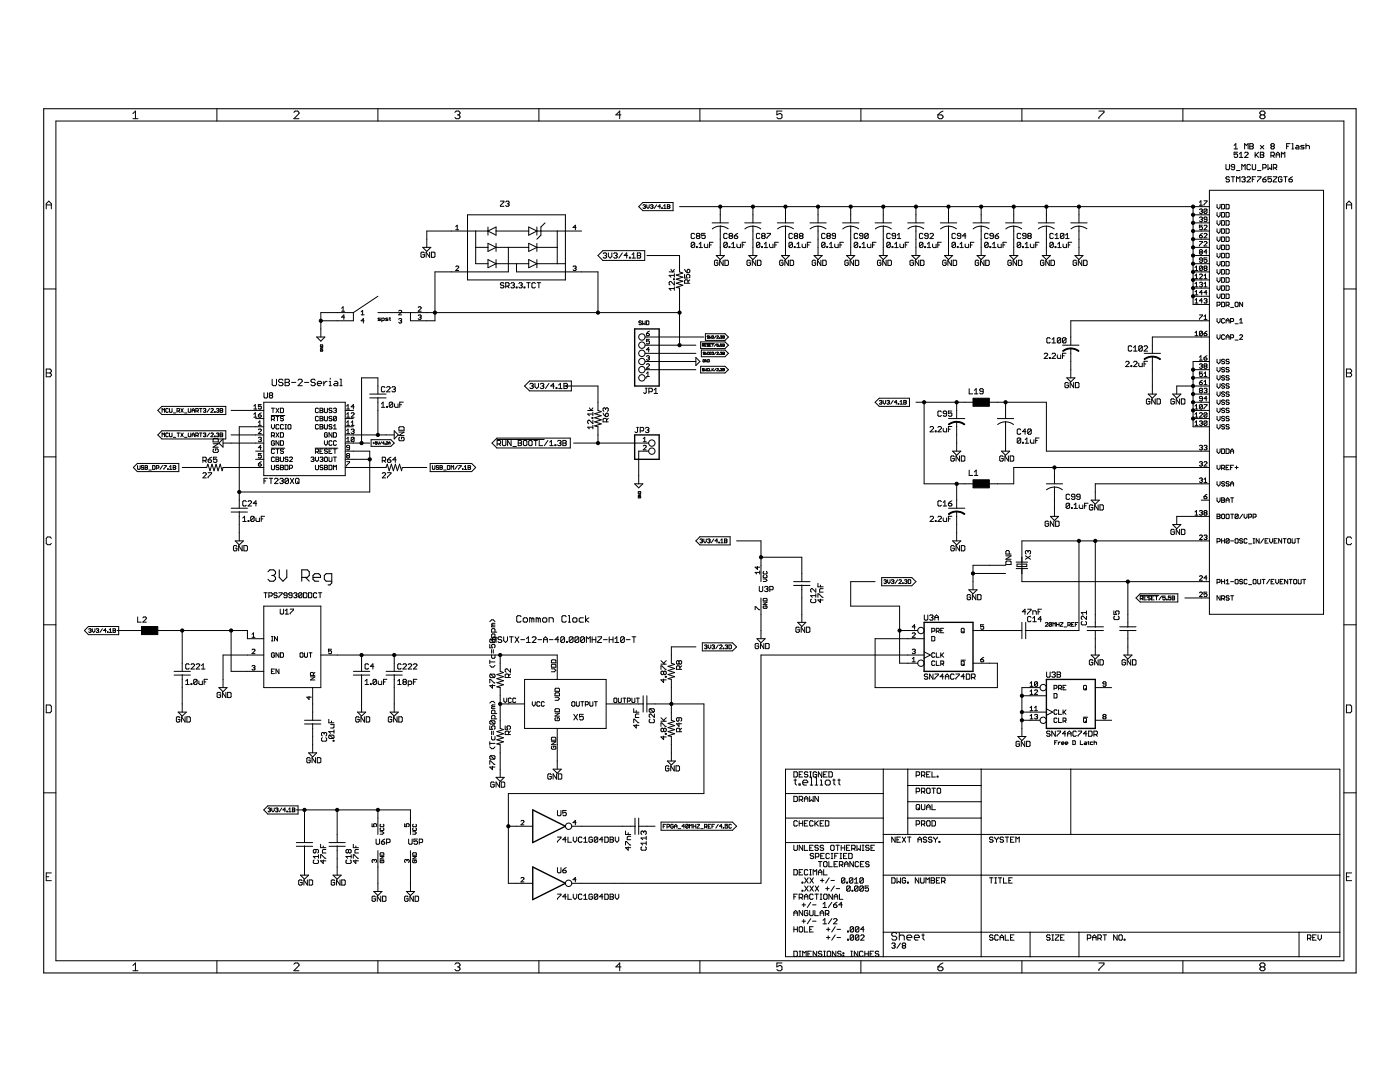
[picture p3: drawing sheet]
<svg xmlns="http://www.w3.org/2000/svg" width="279mm" height="216mm" viewBox="0 0 279 216" stroke-linecap="round" stroke-linejoin="round" font-family="sans-serif">
<g fill="none" stroke="#000" stroke-width=".2">
<path d="M11.2 24.2h257v167.5h-257zM26.5 22.7l.5-.5v1.5M26.5 23.7h1M43.3 21.7v2.5M58.7 22.4l.2-.2h.5l.3 .2v.3l-1 1h1M75.4 21.7v2.5M90.8 22.4l.2-.2h.5l.3 .2v.3l-.3 .2M91.3 22.9h.2M91.5 22.9l.3 .3v.2l-.3 .3h-.5l-.2-.3M107.5 21.7v2.5M123.9 22.9h-1l.8-.7v1.5M139.7 21.7v2.5"/>
<path d="M156.1 22.2h-1.1v.7l.6-.2h.2l.3 .2v.5l-.3 .3h-.5l-.3-.3M171.8 21.7v2.5M187.2 22.9h.7l.3 .3v.2l-.3 .3h-.5l-.2-.3zM188.2 22.2l-.5 .2-.5 .5M203.9 21.7v2.5M219.3 22.2h1v.2l-1 1v.3M236.1 21.7v2.5M241.4 38h22.7v84.6h-22.7zM244.7 32.8v.9l.1 .2h.4l.2-.2v-.9M245.4 35.4l-.2-.1h-.4l-.1 .3 .1 .2h.4l.2 .3-.2 .2h-.4l-.1-.2M245.7 35.3h.7M246.1 35.3v1"/>
<path d="M246.3 29l.3-.3v1M246.3 29.7h.7M246.4 33.3h-.5l-.2-.1 .2-.4h.3l.2 .2v.7l-.2 .2h-.3l-.2-.2M246.8 36.3v-1l.3 .3 .4-.3v1M246.8 34h.7M247 30.4h-.7v.5l.3-.2 .4 .2v.3l-.2 .2h-.3l-.2-.2M247.3 30.7l.4-.3v1M247.3 31.4h.7M247.8 35.4l.2-.1h.3l.2 .1-.2 .4M247.8 33.9v-1.1l.4 .4 .3-.4v1.1M248.2 35.8h.1M248.3 35.8l.2 .1-.2 .4h-.3l-.2-.2"/>
<path d="M248.4 29.7v-1l.3 .3 .4-.3v1M248.4 30.5l.2-.1h.3l.2 .1v.2l-.7 .7h.7M248.9 35.4l.1-.1h.4l.2 .1v.2l-.7 .7h.7M249.4 28.7h.6l.1 .2-.1 .3 .1 .3-.1 .2h-.6zM249.4 29.2h.6M249.6 33l-.2-.2h-.4l-.1 .2v.7l.1 .2h.4l.2-.2M249.9 35.8h.4M249.9 32.8v.9l.2 .2h.3l.2-.2v-.9M250.5 30.4v1M250.6 35.3h-.7v1M250.7 30.9l.5 .5M251 35.3h.7l-.7 1"/>
<path d="M251 34h.7M251.2 30.4l-.7 .7M251.5 30.4h.6l.1 .1-.1 .4 .1 .3-.1 .2h-.6zM251.5 29l.7 .7M251.5 30.9h.6M251.7 22.9l-.3-.2v-.3l.3-.2h.5l.3 .2v.3l-.3 .2M251.7 22.9l-.3 .3v.2l.3 .3h.5l.3-.3v-.2l-.3-.3M251.7 22.9h.5M252 35.8h.5l.2 .3-.2 .2h-.3l-.2-.2zM252 33.5h.5l.2-.2v-.3l-.2-.2h-.5v1.1M252.2 29l-.7 .7M252.7 35.3l-.7 .5"/>
<path d="M253 32.8v1.1l.4-.4 .3 .4v-1.1M253.6 31.1h.5l.2-.2v-.4l-.2-.1h-.5v1M253.7 35.3h-.7v.5l.4-.2 .3 .2v.3l-.1 .2h-.4l-.2-.2M253.8 29.2l-.2-.2 .2-.3h.3l.2 .2-.2 .3M253.8 29.2l-.2 .2 .2 .3h.3l.2-.2-.2-.3M253.8 29.2h.3M254 31.1l.3 .3M254.1 35.3h.7v.1l-.7 .7v.2h.7M254.1 33.5h.5l.2-.2v-.3l-.2-.2h-.5v1.1M254.4 33.5l.4 .4M254.7 31.4v-.7l.3-.3 .4 .3v.7M254.7 30.9h.7"/>
<path d="M255.7 31.4v-1l.4 .3 .3-.3v1M255.8 35.4l-.1-.1h-.4l-.2 .1v.7l.2 .2h.4l.1-.2v-.3h-.3M256.2 35.3h.7M256.5 35.3v1M256.8 29.2h.3M257.2 35.8h.6l.1 .3-.1 .2h-.4l-.2-.2zM257.5 28.7h-.7v1M257.8 29.7h.4M257.8 28.7h.2v1M257.9 35.3l-.7 .5M258.7 29h.3l.2 .2v.5h-.5l-.2-.2 .2-.1h.5M260.3 29h-.6l-.1 .2 .7 .3-.2 .2h-.5"/>
<path d="M260.6 29.2l.2-.2h.3l.2 .2v.5M260.6 28.7v1M8.7 57.7h2.5M9.2 41.7v-1.1l.5-.5 .5 .5v1.1M9.2 40.9h1M75.4 59.1l-4.9 3.3M84.4 49.4h1.6l-.8 .8zM84.7 50.5l-.2-.2h-.3l-.2 .2v.7l.2 .2h.3l.2-.2v-.4h-.4M85.7 50.3v1.1l-.7-1.1v1.1M86.1 50.3h.5l.2 .2v.7l-.2 .2h-.5zM91 45.8h.5M91 53.2l.1-.1 .4 .1-.5 .8h.5"/>
<path d="M91 45.2l.2-.3v.9M93.3 42.9h19.5v13h-19.5zM94.9 49.4h2.5M94.9 46.1v6.5h2.5M97.4 46.1l1.6-.8v1.6zM97.4 46.1h-12.2v3.3M97.4 45.3v1.6M97.4 48.6l1.6 .8-1.6 .8zM97.4 51.8l1.6 .8-1.6 .8zM99 48.6v1.6M99 51.8v1.6M99 46.1h6.5"/>
<path d="M99 49.4h6.5M99 52.6h6.5M99.9 40.1h.7l-.7 1.1h.7M100.6 56.6l-.2-.2h-.4l-.1 .3 .1 .2h.4l.2 .4-.2 .1h-.4l-.1-.1M100.9 57.1h.5l.2-.2v-.3l-.2-.2h-.5v1M100.9 40.3l.2-.2h.3l.2 .2-.2 .4M101.3 57.1l.3 .3M101.3 40.7h.1M101.4 40.7l.2 .1-.2 .4h-.3l-.2-.2M101.5 49.4v4.9h-14.7v9.7h-4.9v-1.6M102 56.6l.1-.2h.4l.2 .2-.2 .3M102.3 56.9h.2"/>
<path d="M102.5 56.9l.2 .2-.2 .3h-.4l-.1-.1M103 57.3h.2v.1h-.2zM103.1 52.6v1.7h16.2v8.1M103.5 56.6l.2-.2h.4l.1 .2-.1 .3M103.9 56.9h.2M104.1 56.9l.1 .2-.1 .3h-.4l-.2-.1M104.6 57.3h.2v.1h-.2zM105.1 56.4h.7M105.5 56.4v1M105.5 45.3l1.6 .8-1.6 .8zM105.5 48.6l1.6 .8-1.6 .8zM105.5 51.8l1.6 .8-1.6 .8z"/>
<path d="M106.8 56.6l-.1-.2h-.4l-.1 .2v.7l.1 .1h.4l.1-.1M107.1 45.3v1.6M107.1 48.6v1.6M107.1 51.8v1.6M107.1 46.1h9M107.1 49.4h4.1M107.1 52.6h5.7M107.2 56.4h.7M107.5 56.4v1M108.8 44.5l-.9 .8v1.6l-.8 .8M111.2 46.1v6.5M114.4 53.2l.4-.1 .2 .1-.2 .3"/>
<path d="M114.7 53.5h.1M114.8 53.5l.2 .2-.2 .3-.4-.2M115 45.4h-.6l.4-.5v.9M120.3 50h8.4v2h-8.4l-1-1zM120.4 50.6l.1-.1h.4l.2 .1-.2 .4M120.7 51h.2M120.9 51l.2 .2-.2 .3h-.4l-.1-.2M121.4 50.5v.7l.4 .3 .3-.3v-.7M122.5 50.6l.1-.1h.4l.2 .1-.2 .4M122.8 51h.2M123 51l.2 .2-.2 .3h-.4l-.1-.2M124.2 50.5l-.7 1"/>
<path d="M125.3 51h-.7l.5-.5v1M125.6 51.3h.2v.2h-.2zM126.1 50.8l.4-.3v1M126.1 51.5h.7M127.2 50.5h.5l.2 .1-.2 .4 .2 .3-.2 .2h-.5zM127.2 51h.5M127.5 41.2l.8-.8h6v1.6h-6zM128.3 41l.4-.1 .1 .1-.1 .2M128.6 41.2h.1M128.7 41.2l.1 .2-.1 .2-.4-.1M129.1 40.9v.5l.2 .2 .3-.2v-.5M129.1 51h6.5v3.3l.7 .2-1.3 .4 1.3 .4-1.3 .4 1.3 .4-1.3 .4 1.3 .4-1.3 .4 .6 .2v11.4"/>
<path d="M129.8 41l.4-.1 .1 .1-.1 .2M130.1 41.2h.1M130.2 41.2l.1 .2-.1 .2-.4-.1M131.1 40.9l-.5 .7M131.8 41.2h-.5l.4-.3v.7M132.1 41.5l.1 .1zM132.4 41.6h.5M132.4 41.1l.3-.2v.7M133.2 40.9l.5 .1-.1 .6h-.4zM133.2 41.2h.4M133.5 54.3h1.1M133.9 53.7l.3 .6 .4-.6"/>
<path d="M134.4 55.6h.2v.2h-.2zM134.6 54.6v.7M134.6 56.2v.7l-.7-.7-.4 .1v.4l.2 .2M134.6 57.2v.7M134.6 57.6h-1.1l.4 .3M134.6 54.9h-1.1l.4 .4M135.6 41.2h105.8M136.6 54.8v.7h.5l-.1-.4 .1-.3h.4l.2 .1v.4l-.2 .2M136.6 53.7l.5 .7M137.1 53.9l.4-.2 .2 .2v.4l-.2 .1h-.4zM137.3 56.5v-.5l-.2-.2h-.3l-.2 .2v.5h1.1M137.7 55.8l-.4 .4"/>
<path d="M138.6 46.7l-.1-.1h-.4l-.2 .1v.7l.2 .2h.4l.1-.2M138.6 48.5l-.1-.2h-.4l-.2 .2v.7M138.6 48.5v.7l-.1 .2h-.4l-.2-.2M138.6 48.5l-.7 .7M139 49.2h.1v.2h-.1zM139.1 47.1l-.1-.2 .1-.3h.4l.2 .1-.2 .4M139.1 47.1l-.1 .2 .1 .3h.4l.2-.2-.2-.3M139.1 47.1h.4M139.5 49.4h.7M139.5 48.7l.3-.4v1.1M140.6 48.7v.5l.1 .2h.5v-.7M140.7 46.6h-.7v.5l.4-.2 .3 .2v.3l-.2 .2h-.3l-.2-.2"/>
<path d="M141.6 48.9h.4M142.1 44.5h3.3M142.3 48.3h-.7v1.1M142.9 51h1.7l-.9 .8zM143.3 52.1l-.2-.2h-.4l-.1 .2v.7l.1 .2h.4l.2-.2v-.3h-.4M143.7 45.1a2.32 2.32 0 0 0-1.5 .6M143.7 45.1l.9 .2 .7 .4M143.7 41.2v3.3M143.7 45.1v5.9M144.3 51.9v1.1l-.7-1.1v1.1M144.7 51.9h.5l.2 .2v.7l-.2 .2h-.5zM145.1 48.5v.7l-.1 .2h-.4l-.2-.2"/>
<path d="M145.1 48.5l-.1-.2h-.4l-.2 .2v.7M145.1 46.7l-.1-.1h-.4l-.2 .1v.7l.2 .2h.4l.1-.2M145.1 48.5l-.7 .7M145.5 49.2h.2v.2h-.2zM145.7 47.1l-.2-.2 .2-.3h.3l.2 .1-.2 .4M145.7 47.1l-.2 .2 .2 .3h.3l.2-.2-.2-.3M145.7 47.1h.3M146 49.4h.7M146 48.7l.4-.4v1.1M146.5 47.1h.6l.1 .3-.1 .2h-.4l-.2-.2zM147.1 48.7v.5l.1 .2h.6v-.7M147.2 46.6l-.7 .5"/>
<path d="M148.1 48.9h.4M148.6 44.5h3.3M148.8 48.3h-.7v1.1M149.4 51h1.7l-.8 .8zM149.8 52.1l-.2-.2h-.4l-.1 .2v.7l.1 .2h.4l.2-.2v-.3h-.4M150.3 45.1a2.42 2.42 0 0 0-1.6 .6M150.3 45.1l.8 .2 .7 .4M150.3 41.2v3.3M150.3 45.1v5.9M150.8 51.9v1.1l-.7-1.1v1.1M151.2 51.9h.5l.2 .2v.7l-.2 .2h-.5zM151.6 48.5v.7l-.1 .2h-.4l-.1-.2"/>
<path d="M151.6 48.5l-.1-.2h-.4l-.1 .2v.7M151.6 46.7l-.1-.1h-.4l-.1 .1v.7l.1 .2h.4l.1-.2M151.6 48.5l-.6 .7M152 49.2h.2v.2h-.2zM152.2 47.1l-.2 .2 .2 .3h.3l.2-.2-.2-.3M152.2 47.1l-.2-.2 .2-.3h.3l.2 .1-.2 .4M152.2 47.1h.3M152.5 49.4h.7M152.5 48.7l.4-.4v1.1M153.1 46.6h.7l-.7 1M153.6 48.7v.5l.2 .2h.5v-.7M154.6 48.9h.4"/>
<path d="M155.1 44.5h3.3M155.3 48.3h-.7v1.1M156 51h1.6l-.8 .8zM156.3 52.1l-.2-.2h-.3l-.2 .2v.7l.2 .2h.3l.2-.2v-.3h-.4M156.8 45.1a2.32 2.32 0 0 0-1.6 .6M156.8 45.1l.8 .2 .7 .4M156.8 41.2v3.3M156.8 45.1v5.9M157.3 51.9v1.1l-.7-1.1v1.1M157.7 51.9h.5l.2 .2v.7l-.2 .2h-.5zM158.2 48.5v.7l-.2 .2h-.4l-.1-.2M158.2 48.5l-.2-.2h-.4l-.1 .2v.7"/>
<path d="M158.2 46.7l-.2-.1h-.4l-.1 .1v.7l.1 .2h.4l.2-.2M158.2 48.5l-.7 .7M158.5 49.2h.2v.2h-.2zM158.7 47.1l-.2-.2 .2-.3h.3l.2 .1-.2 .4M158.7 47.1l-.2 .2 .2 .3h.3l.2-.2-.2-.3M158.7 47.1h.3M159 49.4h.7M159 48.7l.4-.4v1.1M159.7 47.1l-.1 .2 .1 .3h.4l.2-.2-.2-.3M159.7 47.1l-.1-.2 .1-.3h.4l.2 .1-.2 .4M159.7 47.1h.4M160.1 48.7v.5l.2 .2h.5v-.7"/>
<path d="M161.1 48.9h.4M161.6 44.5h3.3M161.8 48.3h-.7v1.1M162.5 51h1.6l-.8 .8zM162.8 52.1l-.2-.2h-.3l-.2 .2v.7l.2 .2h.3l.2-.2v-.3h-.3M163.3 45.1a2.42 2.42 0 0 0-1.6 .6M163.3 45.1l.8 .2 .7 .4M163.3 41.2v3.3M163.3 45.1v5.9M163.8 51.9v1.1l-.6-1.1v1.1M164.2 51.9h.5l.2 .2v.7l-.2 .2h-.5zM164.7 48.5v.7l-.2 .2h-.4l-.1-.2"/>
<path d="M164.7 48.5l-.2-.2h-.4l-.1 .2v.7M164.7 46.7l-.2-.1h-.4l-.1 .1v.7l.1 .2h.4l.2-.2M164.7 48.5l-.7 .7M165 49.2h.2v.2h-.2zM165.2 47.1l-.2-.2 .2-.3h.3l.2 .1-.2 .4M165.2 47.1l-.2 .2 .2 .3h.3l.2-.2-.2-.3M165.2 47.1h.3M165.5 49.4h.7M165.5 48.7l.4-.4v1.1M166.6 48.7v.5l.2 .2h.5v-.7M166.8 47.1h-.6l-.1-.2 .1-.3h.4l.2 .1v.7l-.2 .2h-.4l-.1-.2M167.6 48.9h.4"/>
<path d="M168.1 44.5h3.3M168.3 48.3h-.7v1.1M169 51h1.6l-.8 .8zM169.3 52.1l-.2-.2h-.3l-.2 .2v.7l.2 .2h.3l.2-.2v-.3h-.3M169.8 45.1a2.32 2.32 0 0 0-1.6 .6M169.8 45.1l.8 .2 .8 .4M169.8 41.2v3.3M169.8 45.1v5.9M170.3 51.9v1.1l-.6-1.1v1.1M170.7 51.9h.5l.2 .2v.7l-.2 .2h-.5zM171.2 48.5v.7l-.2 .2h-.4l-.1-.2M171.2 48.5l-.2-.2h-.4l-.1 .2v.7"/>
<path d="M171.2 46.7l-.2-.1h-.4l-.1 .1v.7l.1 .2h.4l.2-.2M171.2 48.5l-.7 .7M171.5 49.2h.2v.2h-.2zM172 49.4h.7M172 48.7l.4-.4v1.1M172.2 47.1h-.5l-.2-.2 .2-.3h.3l.2 .1v.7l-.2 .2h-.3l-.2-.2M173.1 48.7v.5l.2 .2h.5v-.7M173.3 46.7l-.2-.1h-.4l-.1 .1v.7M173.3 46.7v.7l-.2 .2h-.4l-.1-.2M173.3 46.7l-.7 .7M174.1 48.9h.4M174.6 44.5h3.3"/>
<path d="M174.8 48.3h-.7v1.1M175.5 51h1.6l-.8 .8zM175.8 52.1l-.2-.2h-.3l-.2 .2v.7l.2 .2h.3l.2-.2v-.3h-.3M176.3 45.1a2.42 2.42 0 0 0-1.6 .6M176.3 45.1l.8 .2 .8 .4M176.3 41.2v3.3M176.3 45.1v5.9M176.8 51.9v1.1l-.6-1.1v1.1M177.2 51.9h.5l.2 .2v.7l-.2 .2h-.5zM177.7 48.5v.7l-.2 .2h-.3l-.2-.2M177.7 48.5l-.2-.2h-.3l-.2 .2v.7M177.7 46.7l-.2-.1h-.3l-.2 .1v.7l.2 .2h.3l.2-.2"/>
<path d="M177.7 48.5l-.7 .7M178 49.2h.2v.2h-.2zM178.6 49.4h.7M178.6 48.7l.3-.4v1.1M178.7 47.1h-.5l-.2-.2 .2-.3h.4l.1 .1v.7l-.1 .2h-.4l-.2-.2M179.1 47.6h.7M179.1 46.9l.3-.3v1M179.6 48.7v.5l.2 .2h.5v-.7M180.7 48.9h.3M181.2 44.5h3.2M181.4 48.3h-.7v1.1M182 51h1.6l-.8 .8z"/>
<path d="M182.3 52.1l-.2-.2h-.3l-.2 .2v.7l.2 .2h.3l.2-.2v-.3h-.3M182.8 45.1a2.42 2.42 0 0 0-1.6 .6M182.8 45.1l.8 .2 .8 .4M182.8 41.2v3.3M182.8 45.1v5.9M183.4 51.9v1.1l-.7-1.1v1.1M183.7 51.9h.5l.2 .2v.7l-.2 .2h-.5zM184.2 48.5l-.2-.2h-.3l-.2 .2v.7M184.2 48.5v.7l-.2 .2h-.3l-.2-.2M184.2 46.7l-.2-.1h-.3l-.2 .1v.7l.2 .2h.3l.2-.2M184.2 48.5l-.7 .7M184.5 49.2h.2v.2h-.2z"/>
<path d="M185.1 48.7l.3-.4v1.1M185.1 49.4h.7M185.2 47.1h-.5l-.2-.2 .2-.3h.4l.1 .1v.7l-.1 .2h-.4l-.2-.2M185.6 46.7l.2-.1h.3l.2 .1v.2l-.7 .7h.7M186.1 48.7v.5l.2 .2h.5v-.7M187.2 48.9h.3M187.7 44.5h3.2M187.9 48.3h-.7v1.1M188.5 51h1.6l-.8 .8zM188.8 52.1l-.1-.2h-.4l-.2 .2v.7l.2 .2h.4l.1-.2v-.3h-.3M189.3 45.1a2.32 2.32 0 0 0-1.6 .6M189.3 45.1l.8 .2 .8 .4"/>
<path d="M189.3 41.2v3.3M189.3 45.1v5.9M189.9 51.9v1.1l-.7-1.1v1.1M190.2 51.9h.6l.1 .2v.7l-.1 .2h-.6zM190.7 48.5l-.2-.2h-.3l-.2 .2v.7M190.7 48.5v.7l-.2 .2h-.3l-.2-.2M190.7 46.7l-.2-.1h-.3l-.2 .1v.7l.2 .2h.3l.2-.2M190.7 48.5l-.7 .7M191.1 49.2h.1v.2h-.1zM191.6 49.4h.7M191.6 48.7l.3-.4v1.1M191.7 47.1h-.5l-.1-.2 .1-.3h.4l.1 .1v.7l-.1 .2h-.4l-.1-.2"/>
<path d="M192.6 48.7v.5l.2 .2h.5v-.7M192.8 47.1h-.7l.5-.5v1M193.7 48.9h.3M194.2 44.5h3.2M194.4 48.3h-.7v1.1M195 51h1.6l-.8 .8zM195.3 52.1l-.1-.2h-.4l-.2 .2v.7l.2 .2h.4l.1-.2v-.3h-.3M195.8 45.1a2.42 2.42 0 0 0-1.6 .6M195.8 45.1l.8 .2 .8 .4M195.8 41.2v3.3M195.8 45.1v5.9M196.4 51.9v1.1l-.7-1.1v1.1"/>
<path d="M196.7 51.9h.6l.1 .2v.7l-.1 .2h-.6zM197.2 48.5l-.2-.2h-.3l-.2 .2v.7M197.2 48.5v.7l-.2 .2h-.3l-.2-.2M197.2 46.7l-.2-.1h-.3l-.2 .1v.7l.2 .2h.3l.2-.2M197.2 48.5l-.7 .7M197.5 49.2h.2v.2h-.2zM198.1 49.4h.7M198.1 48.7l.3-.4v1.1M198.2 47.1h-.5l-.2-.2 .2-.3h.4l.1 .1v.7l-.1 .2h-.4l-.2-.2M198.6 47.1h.5l.2 .3-.2 .2h-.3l-.2-.2zM199.1 48.7v.5l.2 .2h.5v-.7M199.3 46.6l-.7 .5"/>
<path d="M200.2 48.9h.3M200.7 44.5h3.2M200.9 48.3h-.7v1.1M201.5 51h1.6l-.8 .8zM201.8 52.1l-.1-.2h-.4l-.2 .2v.7l.2 .2h.4l.1-.2v-.3h-.3M202.3 45.1a2.32 2.32 0 0 0-1.6 .6M202.3 45.1l.9 .2 .7 .4M202.3 41.2v3.3M202.3 45.1v5.9M202.9 51.9v1.1l-.7-1.1v1.1M203.2 51.9h.6l.1 .2v.7l-.1 .2h-.6zM203.7 48.5v.7l-.2 .2h-.3l-.2-.2"/>
<path d="M203.7 48.5l-.2-.2h-.3l-.2 .2v.7M203.7 46.7l-.2-.1h-.3l-.2 .1v.7l.2 .2h.3l.2-.2M203.7 48.5l-.7 .7M204.1 49.2h.1v.2h-.1zM204.6 49.4h.7M204.6 48.7l.3-.4v1.1M204.8 47.1h-.6l-.1-.2 .1-.3h.4l.2 .1v.7l-.2 .2h-.4l-.1-.2M205.3 47.1l-.2 .2 .2 .3h.3l.2-.2-.2-.3M205.3 47.1l-.2-.2 .2-.3h.3l.2 .1-.2 .4M205.3 47.1h.3M205.6 48.7v.5l.2 .2h.5v-.7M206.7 48.9h.3"/>
<path d="M207.2 44.5h3.2M207.4 48.3h-.7v1.1M208 51h1.6l-.8 .8zM208.3 52.1l-.1-.2h-.4l-.2 .2v.7l.2 .2h.4l.1-.2v-.3h-.3M208.8 45.1a2.42 2.42 0 0 0-1.6 .6M208.8 45.1l.9 .2 .7 .4M208.8 41.2v3.3M208.8 45.1v5.9M209.4 51.9v1.1l-.7-1.1v1.1M209.7 51.9h.6l.1 .2v.7l-.1 .2h-.6zM210.2 48.5v.7l-.2 .2h-.3l-.2-.2M210.2 48.5l-.2-.2h-.3l-.2 .2v.7"/>
<path d="M210.2 46.7l-.2-.1h-.3l-.2 .1v.7l.2 .2h.3l.2-.2M210.2 48.5l-.7 .7M210.6 49.2h.1v.2h-.1zM210.6 46.9l.3-.3v1M210.6 47.6h.7M211.1 49.4h.7M211.1 48.7l.3-.4v1.1M212.2 48.7v.5l.1 .2h.5v-.7M212.3 46.7l-.2-.1h-.3l-.2 .1v.7M212.3 46.7v.7l-.2 .2h-.3l-.2-.2M212.3 46.7l-.7 .7M212.7 46.9l.3-.3v1"/>
<path d="M212.7 47.6h.7M213.2 48.9h.3M213.7 44.5h3.3M213.9 48.3h-.7v1.1M214.5 51h1.6l-.8 .8zM214.9 52.1l-.2-.2h-.4l-.1 .2v.7l.1 .2h.4l.2-.2v-.3h-.4M215.3 45.1a2.32 2.32 0 0 0-1.6 .6M215.3 45.1l.9 .2 .7 .4M215.3 41.2v3.3M215.3 45.1v5.9M215.9 51.9v1.1l-.7-1.1v1.1M216.3 51.9h.5l.2 .2v.7l-.2 .2h-.5z"/>
<path d="M238.1 54.3h3.3M238.1 51h3.3M238.1 41.2v19.5h3.3M238.1 42.9h3.3M238.1 44.5h3.3M238.1 46.1h3.3M238.1 47.7h3.3M238.1 49.4h3.3M238.1 52.6h3.3M238.1 55.9h3.3M238.1 57.5h3.3M238.1 59.1h3.3"/>
<path d="M238.5 53.4l.3-.3v.9M238.5 55l.3-.3v.9M238.5 56.6l.3-.3v.9M238.5 58.3l.3-.3v.8M238.5 59.9l.3-.3v.9M238.5 54h.6M238.5 55.6h.6M238.5 57.2h.6M238.5 58.8h.6M239.4 41.8l.4-.1 .2 .1-.2 .3M239.4 43.5l.4-.2 .2 .2-.2 .3M239.4 47h.4l.2 .3-.5 .2z"/>
<path d="M239.4 48.2h.6l-.6 .9M239.4 54.8l.1-.1 .5 .1v.2l-.6 .6h.6M239.4 56.5l.4-.2 .2 .2-.2 .3M239.4 40.4l.3-.3v.9M239.4 41h.6M239.5 50.3h.3M239.5 50.3l-.1-.2 .1-.3 .5 .2-.2 .3M239.5 50.3l-.1 .1 .1 .3 .5-.1-.2-.3M239.7 42.1h.1M239.7 43.8h.1M239.7 56.8h.1M239.8 42.1l.2 .2-.2 .3-.4-.2"/>
<path d="M239.8 43.8l.2 .1-.2 .3-.4-.1M239.8 56.8l.2 .1-.2 .3-.4-.1M240 58.4h-.6l.4-.4v.8M240 44.9h-.6v.5l.3-.2 .3 .2-.2 .4-.4-.1M240 51.9h-.5l-.1-.1 .1-.3 .5 .1v.6l-.2 .1-.4-.1M240 53.2v.6l-.2 .2-.4-.2M240 53.2l-.5-.1-.1 .1v.6M240 46.6l-.6 .4M240 53.2l-.6 .6M240.3 46.7l.1-.1 .5 .1-.6 .8h.6M240.3 40.1h.6l-.6 .9M240.3 45.1l.1-.2 .5 .2-.6 .7h.6"/>
<path d="M240.3 48.3l.1-.1 .5 .1-.6 .8h.6M240.3 59.7l.4-.1 .2 .1-.2 .3M240.3 55l.3-.3v.9M240.3 56.6l.3-.3v.9M240.3 55.6h.6M240.3 57.2h.6M240.4 53.5l-.1-.1 .1-.3 .5 .1-.2 .3M240.4 53.5l-.1 .2 .1 .3 .5-.2-.2-.3M240.4 53.5h.3M240.9 50.3h-.6l.4-.5v.9M240.9 41.8v.6l-.2 .2-.4-.2M240.9 43.8h-.5l-.1-.2 .1-.3 .5 .2v.6l-.2 .1-.4-.1"/>
<path d="M240.9 51.5h-.6v.4l.3-.1 .3 .1-.2 .4-.4-.1M240.9 41.8l-.5-.1-.1 .1v.6M240.9 58.4h-.6l.4-.4v.8M240.9 41.8l-.6 .6M242.9 40.8v.6l.3 .3 .3-.3v-.6M242.9 42.4v.6l.3 .3 .3-.3v-.6M242.9 44v.6l.3 .3 .3-.3v-.6M242.9 45.7v.5l.3 .3 .3-.3v-.5M242.9 47.3v.6l.3 .3 .3-.3v-.6M242.9 48.9v.6l.3 .3 .3-.3v-.6M242.9 50.5v.6l.3 .3 .3-.3v-.6M242.9 52.2v.6l.3 .3 .3-.3v-.6"/>
<path d="M242.9 53.8v.6l.3 .3 .3-.3v-.6M242.9 55.4v.6l.3 .3 .3-.3v-.6M242.9 57v.6l.3 .3 .3-.3v-.6M242.9 58.7v.6l.3 .3 .3-.3v-.6M243.8 48.9h.4l.2 .2v.6l-.2 .1h-.4zM243.8 40.8h.4l.2 .1v.6l-.2 .2h-.4zM243.8 42.4h.4l.2 .1v.7l-.2 .1h-.4zM243.8 44h.4l.2 .2v.6l-.2 .1h-.4zM243.8 45.7h.4l.2 .1v.6l-.2 .1h-.4zM243.8 47.3h.4l.2 .1v.6l-.2 .2h-.4zM243.8 50.5h.4l.2 .2v.6l-.2 .1h-.4zM243.8 52.2h.4l.2 .1v.6l-.2 .2h-.4z"/>
<path d="M243.8 53.8h.4l.2 .1v.6l-.2 .2h-.4zM243.8 55.4h.4l.2 .2v.6l-.2 .1h-.4zM243.8 57h.4l.2 .2v.6l-.2 .1h-.4zM243.8 58.7h.4l.2 .1v.6l-.2 .2h-.4zM244.7 40.8h.5l.1 .1v.6l-.1 .2h-.5zM244.7 42.4h.5l.1 .1v.7l-.1 .1h-.5zM244.7 44h.5l.1 .2v.6l-.1 .1h-.5zM244.7 45.7h.5l.1 .1v.6l-.1 .1h-.5zM244.7 47.3h.5l.1 .1v.6l-.1 .2h-.5zM244.7 48.9h.5l.1 .2v.6l-.1 .1h-.5zM244.7 50.5h.5l.1 .2v.6l-.1 .1h-.5zM244.7 52.2h.5l.1 .1v.6l-.1 .2h-.5z"/>
<path d="M244.7 53.8h.5l.1 .1v.6l-.1 .2h-.5zM244.7 55.4h.5l.1 .2v.6l-.1 .1h-.5zM244.7 57h.5l.1 .2v.6l-.1 .1h-.5zM244.7 58.7h.5l.1 .1v.6l-.1 .2h-.5zM268.2 57.7h2.4M268.7 40.9h1M268.7 41.7v-1.1l.5-.5 .5 .5v1.1M9.2 74.4h.8M9.2 73.6h.8l.2 .3v.2l-.2 .3 .2 .3v.2l-.2 .3h-.8zM52.7 78.4v.8l.2 .2h.3l.2-.2v-.8M53.9 78.9l-.2 .2 .2 .3h.4l.1-.2-.1-.3M53.9 78.9l-.2-.2 .2-.3h.4l.1 .1-.1 .4"/>
<path d="M53.9 78.9h.4M54.3 75.7v1.1l.2 .2h.5l.2-.2v-1.1M56.5 75.9l-.2-.2h-.5l-.2 .4 .2 .2h.5l.2 .5-.2 .2h-.5l-.2-.2M56.9 75.7h.6l.3 .2v.2l-.3 .2 .3 .5-.3 .2h-.6zM56.9 76.3h.6M58.2 76.3h.8M59.5 75.9l.2-.2h.4l.2 .2v.2l-.8 .9h.8M60.8 76.3h.8M62.9 75.9l-.2-.2h-.4l-.2 .2 .2 .4h.4l.2 .5-.2 .2h-.4l-.2-.2M63.2 67.2h1.6l-.8 .9zM63.3 76.5h.9v-.2l-.2-.2h-.4l-.3 .2v.5l.3 .2h.4M63.9 69.3h.5l-.5 .3h.5"/>
<path d="M64 68.8h.3l.1 .3h-.5zM64 69.8v.3l.4-.1-.1-.2h-.1v.1M64.6 76.1v.9M65.3 76.1h-.2l-.5 .4M65.7 77h.4M65.7 76.1h.2v.9M65.9 75.5v.2M66.8 76.1h.4l.2 .2v.7h-.6l-.2-.2 .2-.3h.6M67.8 77h.5M67.8 75.7h.3v1.3M68.2 61.5l.3-.3v.9M68.2 62.1h.6"/>
<path d="M68.8 63.3h-.6l.4-.5v.9M70.5 62.4h-6.5v4.8M70.5 62.4v1.6h-6.5M72.1 62.2l.3-.3v.9M72.1 62.8h.6M72.7 64h-.6l.4-.4v.9M73.8 78.6h3.2M73.8 79.4h3.2M75.4 78.6v-3.2h-3.2v13M75.4 79.3v7.5M75.4 62.4h60.2M75.9 63.5l-.5 .1 .5 .2-.5 .2"/>
<path d="M76.2 64l.5-.2-.1-.3h-.4v.7M76.8 77.3l-.2-.1h-.3l-.2 .1v.7l.2 .2h.3l.2-.2M77.2 77.3l.1-.1h.4l.2 .1v.2l-.7 .7h.7M77.4 63.5l-.5 .1 .5 .2-.5 .2M77.7 63.5h.2M77.8 63.4l.1 .6M78.2 77.3l.2-.1h.3l.2 .1-.2 .4M78.5 77.7h.2M78.7 77.7l.2 .1-.2 .4h-.3l-.2-.2M79.6 63.7l.4-.1 .2 .1-.2 .3M79.6 62.1l.1-.2 .5 .2-.6 .7h.6M79.9 64h.1"/>
<path d="M80 64l.2 .2-.2 .3-.4-.2M83.5 63l.4-.2 .2 .2-.2 .3M83.5 61.4l.1-.2 .5 .2-.6 .7h.6M83.8 63.3h.1M83.9 63.3l.2 .1-.2 .3-.4-.1M104.7 77l1-1h8.3v2h-8.3zM105.7 76.7l.2-.2h.3l.2 .2-.2 .3M106.1 77h.1M106.2 77l.2 .2-.2 .3h-.3l-.2-.1M106.8 76.5v.7l.3 .3 .4-.3v-.7M107.8 76.7l.2-.2h.4l.1 .2-.1 .3M108.2 77h.2"/>
<path d="M108.4 77l.1 .2-.1 .3h-.4l-.2-.1M109.6 76.5l-.7 1M110.6 77h-.7l.5-.5v1M111 77.4h.1v.1h-.1zM111.5 77.5h.7M111.5 76.8l.3-.3v1M112.5 77h6.8v4.9l.7 .2-1.3 .4 1.3 .5-1.3 .4 1.3 .4-1.3 .4 1.3 .4-1.3 .4 .6 .2v3.2M112.5 76.5h.6l.1 .2-.1 .3 .1 .4-.1 .1h-.6zM128 64.2l-.1-.2-.4 .2 .1 .2 .4 .1-.1 .3-.4-.1M128.2 64v.8l.3-.3 .3 .3v-.8M128.7 70.5h10.2M128.7 67.2h11.8"/>
<path d="M128.7 72.1h10.2M128.7 73.8h10.2M128.7 75.4h.4M128.7 68.9h10.2M128.8 77.5h.3M129 77.5v.8l-.2 .2-.4-.2M129 71.1l.5-.1 .1 .1-.1 .3M129 64l.5 .2-.1 .6h-.4zM129 66.5h.5l.1 .3-.4 .2zM129 72.7l.2-.1 .4 .1-.6 .8h.6M129 75.1h.6M129 74.5l.3-.3v.9"/>
<path d="M129.3 71.4h.2M129.5 71.4l.1 .2-.1 .3-.5-.2M129.5 78.2h.5l.2-.2v-.4l-.2-.1h-.5v1M129.6 67.7h-.6v.5l.3-.2 .3 .2-.1 .4-.5-.1M129.6 69.8h-.6l.5-.5v.9M129.6 66.1l-.6 .4M130.5 78.5h.7M130.5 77.8l.4-.3v1M138.9 71.3l.8 .8-.8 .8zM139.8 68.2h4.9l.7 .7-.7 .7h-4.9zM139.8 73.1h4.9l.7 .7-.7 .6h-4.9zM140 69.8h4.7l.7 .7-.7 .7h-4.7z"/>
<path d="M140.1 68.6h2.5M140.2 69h.2v-.4h-.2v.5M140.3 69l.2 .1M140.5 73.6h-.3l.3 .3-.1 .1-.2-.1M140.6 71.8h-.3l.1 .4h.2v-.2h-.1M140.7 70.4l-.3-.1-.1 .1 .4 .3h-.4M140.7 73.5v.5l.1-.1 .2 .1v-.5M140.7 68.9h.1M140.8 66.6h3.9l.7 .6-.7 .7h-3.9zM140.8 70.3v.4l.2-.1 .1 .1v-.4M141 68.6h-.3v.5h.3M141.1 71.8v.4l-.3-.4v.4"/>
<path d="M141.3 71.8h.3l-.1 .4h-.2zM141.3 70.3l.3 .1-.1 .3h-.2zM141.5 68.7l-.3-.1-.1 .2 .4 .2h-.4M141.5 67.1l-.3-.1-.1 .2 .4 .2h-.4M141.5 73.6h-.4l.1 .4 .3-.1M141.6 67v.5l.2-.2 .1 .2v-.5M141.6 73.5v.5h.3M141.6 68.9h.2M141.8 70.3h.1M141.8 70.7h.1M141.9 70.3v.4M141.9 68.6h-.3v.5h.3"/>
<path d="M142.1 70.4h.3v.3h-.3zM142.1 68.6h.3M142.1 73.5v.5M142.2 67l.2 .1-.1 .4-.2-.1zM142.2 73.8l.2 .2M142.2 68.6v.5M142.4 73.5l-.3 .4M142.9 68.6l-.3 .5M142.9 70.3l-.3 .4M142.9 73.5l-.3 .5M142.9 67l-.3 .5M143 67.1h.4l-.4 .4h.4"/>
<path d="M143 70.4h.4l-.4 .3h.4M143 73.6h.4l-.4 .4h.4M143.4 68.6h-.4v.3l.3-.1 .1 .2h-.4M143.5 67.4l.1 .1zM143.5 69l.1 .1zM143.5 70.7h.1zM143.5 73.9l.1 .1zM143.8 67.1l.2-.1v.2M143.8 70.4l.2-.1v.2M143.8 73.6l.2-.1v.3M143.9 70.5h.1M143.9 67.2h.1"/>
<path d="M143.9 73.8h.1M144 67.2v.3l-.2-.1M144 70.5v.2h-.2M144 73.8v.2l-.2-.1M144.1 68.6h-.3v.3l.2-.1 .1 .2h-.3M144.3 70.5h.2M144.3 68.6l.3 .1-.1 .4h-.2zM144.3 67.2h.2M144.3 67l.3 .1-.1 .4h-.2zM144.3 73.8h.2M144.3 73.5l.3 .1-.1 .4h-.2zM144.3 70.3l.3 .1-.1 .3h-.2z"/>
<path d="M144.3 68.9h.2M176.3 79.9v.5l.2 .2 .2-.2v-.5M178.2 79.9l-.4 .7M180.4 79.9l.5 .1-.2 .6h-.3zM193.4 77.6v1h.7M194.5 78.6h.7M194.5 77.9l.3-.3v1M196.2 78.1h-.5l-.2-.2 .2-.3h.3l.2 .1v.7l-.2 .2h-.3l-.2-.2M208.4 70.7l.2-.2h.3l.2 .2v.1l-.7 .7h.7M209.4 71.4h.2v.1h-.2zM209.6 67.6l-.2-.2h-.3l-.2 .2v.7l.2 .1h.3l.2-.1M210 70.7l.1-.2h.4l.2 .2v.1l-.7 .7h.7"/>
<path d="M210 67.7l.3-.3v1M210 68.4h.7M211 70.8v.6l.2 .1h.5v-.7M211.7 67.6l-.2-.2h-.3l-.2 .2v.7M211.7 67.6v.7l-.2 .1h-.3l-.2-.1M211.7 67.6l-.7 .7M212 71h.4M212.1 68.9h3.2M212.7 67.6v.7l-.1 .1h-.4l-.2-.1M212.7 70.5h-.7v1M212.7 67.6l-.1-.2h-.4l-.2 .2v.7M212.7 67.6l-.7 .7"/>
<path d="M212.9 75.4h1.6l-.8 .8zM213.2 76.5l-.2-.2h-.3l-.2 .2v.7l.2 .2h.3l.2-.2v-.3h-.3M213.7 69.5v5.9M214.3 76.3v1.1l-.7-1.1v1.1M214.6 76.3h.6l.1 .2v.7l-.1 .2h-.6zM224.6 72.3l.2-.2h.4l.1 .2v.2l-.7 .7h.7M225.7 73h.2v.2h-.2zM225.9 69.2l-.2-.2h-.4l-.1 .2v.7l.1 .2h.4l.2-.2M226.2 72.3l.2-.2h.3l.2 .2v.2l-.7 .7h.7M226.2 70.1h.7M226.2 69.4l.4-.4v1.1M227.3 72.5v.5l.1 .2h.6v-.7"/>
<path d="M228 69.2l-.2-.2h-.4l-.1 .2v.7M228 69.2v.7l-.2 .2h-.4l-.1-.2M228 69.2l-.7 .7M228.3 72.6h.4M228.3 69.2l.2-.2h.3l.2 .2v.2l-.7 .7h.7M228.3 70.5h3.3M229 72.1h-.7v1.1M229.2 78.6h1.6l-.8 .9zM229.5 79.8l-.2-.2h-.3l-.2 .2v.7l.2 .1h.3l.2-.1v-.4h-.3M230 71.2v7.4M230.5 79.6v1l-.7-1v1M230.9 79.6h.5l.2 .2v.7l-.2 .1h-.5z"/>
<path d="M234 78.6h1.7l-.9 .9zM234.4 79.8l-.2-.2h-.4l-.1 .2v.7l.1 .1h.4l.2-.1v-.4h-.4M235.4 79.6v1l-.7-1v1M235.8 79.6h.5l.2 .2v.7l-.2 .1h-.5zM238.1 73.8h3.3M238.1 75.4h3.3M238.1 78.6h3.3M238.5 66.4l.3-.3v.9M238.5 60.5h.6M238.5 67h.6M239.4 76.3h.4l.2 .3-.5 .2zM239.4 62.8h.6l-.6 .9"/>
<path d="M239.4 72.7l.4-.1 .2 .1-.2 .3M239.4 71.3l.3-.3v.9M239.4 71.9h.6M239.5 77.9l-.1-.1 .1-.3 .5 .1-.2 .3M239.5 77.9l-.1 .2 .1 .3 .5-.2-.2-.3M239.5 77.9h.3M239.7 73h.1M239.8 73l.2 .2-.2 .3-.4-.2M240 66.2v.6l-.2 .2-.4-.2M240 74.2h-.6v.5l.3-.2 .3 .2-.2 .4-.4-.1M240 79.5h-.5l-.1-.1 .1-.3 .5 .1v.7l-.2 .1-.4-.1M240 60h-.6l.4-.4v.9"/>
<path d="M240 66.2l-.2-.1-.4 .1v.6M240 66.2l-.6 .6M240 75.9l-.6 .4M240.3 74.5l.3-.3v.9M240.3 66.5h.4l.2 .3-.5 .2zM240.3 71.4h.4l.2 .3-.5 .2zM240.3 77.6l.4-.1 .2 .1-.2 .3M240.3 63.1l.3-.3v.9M240.3 76.2l.3-.3v.9M240.3 63.7h.6M240.3 75.1h.6M240.3 76.8h.6"/>
<path d="M240.4 73l-.1 .2 .1 .3 .5-.2-.2-.3M240.4 73l-.1-.1 .1-.3 .5 .1-.2 .3M240.4 73h.3M240.6 60h.1M240.6 77.9h.1M240.7 77.9l.2 .2-.2 .3-.4-.2M240.7 60l.2 .2-.2 .3-.4-.2M240.9 79.5h-.6l.4-.4v.9M240.9 66.1l-.6 .4M240.9 71l-.6 .4M241.4 72.1h-3.3v13.1h3.3M241.4 64h-27.7v4.9"/>
<path d="M241.4 67.2h-11.4v3.3M241.4 77h-6.6v1.6M242.9 60.9h.5l.1-.4-.1-.2h-.5v.9M242.9 63.6v.6l.3 .3 .3-.3v-.6M242.9 66.8v.6l.3 .3 .3-.3v-.6M242.9 71.7v.6l.3 .3 .3-.3v-.6M242.9 73.3v.6l.3 .3 .3-.3v-.6M242.9 75v.5l.3 .3 .3-.3v-.5M242.9 76.6v.6l.3 .3 .3-.3v-.6M242.9 78.2v.6l.3 .3 .3-.3v-.6M242.9 79.8v.6l.3 .3 .3-.3v-.6M243.8 60.3h.4l.2 .2v.5l-.2 .2h-.4z"/>
<path d="M244.4 76.7l-.2-.1-.4 .1 .1 .3 .5 .2-.2 .3-.4-.2M244.4 67l-.2-.2-.4 .2v.6l.1 .1 .5-.1M244.4 80l-.5-.2-.1 .3 .4 .2 .2 .3-.2 .1-.4-.1M244.4 63.7l-.2-.1-.4 .1v.6l.1 .2 .5-.2M244.4 71.8l-.5-.1-.1 .3 .4 .1 .2 .3-.2 .2-.4-.2M244.4 73.5l-.2-.2-.4 .2 .1 .3 .5 .1-.2 .3-.4-.1M244.4 75.1l-.5-.1-.1 .2 .4 .2 .2 .3-.2 .1-.4-.1M244.4 78.3l-.2-.1-.4 .1 .1 .3 .5 .2-.2 .3-.4-.1M244.7 60.9h.5l.1-.4-.1-.2h-.5v.9M244.7 64.5v-.6l.3-.3 .3 .3v.6M244.7 67.7v-.6l.3-.3 .3 .3v.6M244.7 64h.6"/>
<path d="M244.7 67.2h.6M245 60.9l.3 .3M245.3 71.8l-.1-.1-.5 .1 .1 .3 .5 .2-.1 .3-.5-.2M245.3 73.5l-.1-.2-.5 .2 .1 .3 .5 .1-.1 .3-.5-.1M245.3 75.1l-.1-.1-.5 .1 .1 .3 .5 .1-.1 .3-.5-.1M245.3 76.7l-.5-.1-.1 .3 .5 .1 .1 .3-.1 .2-.5-.2M245.3 78.3l-.5-.1-.1 .3 .5 .1 .1 .4-.1 .1-.5-.1M245.3 80l-.5-.2-.1 .3 .5 .2 .1 .3-.1 .1-.5-.1M245.6 67.4h.4l.2-.2-.2-.4h-.4v.9M245.6 61.3h.6M245.6 64.2h.4l.2-.2-.2-.4h-.4v.9M246.5 64.6h.6"/>
<path d="M246.5 67.9h.6M246.6 60.3l.5 .2v.5l-.1 .2-.5-.2v-.5zM247.4 67l.1-.2 .5 .2-.6 .7h.6M247.4 64.5h.6M247.4 63.9l.3-.3v.9M248 60.3v.9l-.6-.9v.9M268.7 73.6h.8l.2 .3v.2l-.2 .3 .2 .3v.2l-.2 .3h-.8zM268.7 74.4h.8M8.7 91.2h2.5M26.6 93.3l.8-.8h8.3v1.6h-8.3zM27.5 92.9v.6l.1 .2 .4-.2v-.6M28.7 93l-.1-.1-.4 .1 .1 .3 .4 .1-.1 .3-.4-.2"/>
<path d="M29 93.3h.3M29 92.9l.4 .1-.1 .7h-.3zM29.7 93.8h.5M30.5 92.9l.4 .1-.1 .7h-.3zM31.2 93.4l.5-.1-.1-.4h-.4v.8M32.3 86h12.8v1.6h-12.8l-.8-.8zM32.3 81.1h12.8v1.6h-12.8l-.8-.8zM32.3 82.3v-.8l.3 .3 .2-.3v.8M32.3 87.1v-.7l.3 .3 .2-.3v.7M32.4 92.9l-.5 .8M32.7 92.9h.5l-.5 .8M33.4 93.5l.2 .2z"/>
<path d="M33.6 81.6l-.1-.1-.4 .1v.5l.1 .2 .4-.2M33.6 86.5l-.1-.1-.4 .1 .1 .6 .4-.1M33.8 81.5v.6l.2 .2 .3-.2v-.6M33.8 86.4v.6l.2 .1 .3-.1v-.6M33.8 93.7h.5M33.8 93.2l.3-.3v.8M34.6 93.3h.3M34.6 92.9l.5 .1-.2 .7h-.3zM34.6 87.3h.5M34.6 82.4h.5M35.3 82h.4l.1-.4-.5-.1v.8M35.3 86.4h.5"/>
<path d="M35.6 82l.2 .3M35.6 86.4v.7M36.1 81.5l.5 .8M36.1 86.4l.5 .7M36.4 93.3h4.9l.2-.7 .4 1.3 .4-1.3 .4 1.3 .4-1.3 .4 1.3 .4-1.3 .4 1.3 .2-.6h8.1M36.6 81.5l-.5 .8M36.6 86.4l-.5 .7M36.8 87.3h.5M36.8 82.4h.5M37.6 81.5v.6l.1 .2 .4-.2v-.6M37.6 86.4v.6l.1 .1 .4-.1v-.6M38.3 81.9h.5"/>
<path d="M38.3 82.3v-.5l.3-.3 .2 .3v.5M38.3 87.1v-.4l.3-.3 .2 .3v.4M38.3 86.8h.5M39.1 86.9l.5-.1-.1-.4h-.4v.7M39.1 82h.4l.1-.4-.5-.1v.8M39.3 82l.3 .3M39.3 86.9l.3 .2M39.8 81.5h.5M39.8 86.4h.5M40.1 81.5v.8M40.1 86.4v.7M40.5 94.5l.2-.2h.3l.2 .2v.2l-.7 .7h.7"/>
<path d="M40.5 91.9h.5l.2-.1v-.4l-.2-.2h-.5v1.1M40.6 81.6l.4-.1 .1 .1-.1 .3M40.6 86.5l.4-.1 .1 .1-.1 .3M40.8 81.9h.2M40.8 86.8h.2M40.8 91.9l.4 .4M41 81.9l.1 .1-.1 .3-.4-.2M41 86.8l.1 .1-.1 .2-.4-.1M41.5 94.3h.7l-.7 1.1M41.5 91.8h.6l.1 .3-.1 .2h-.4l-.2-.2zM41.8 81.5l-.5 .8M41.8 86.4l-.5 .7"/>
<path d="M42.1 81.6l.1-.1 .4 .1-.5 .7h.5M42.1 86.5l.1-.1 .4 .1-.5 .6h.5M42.2 91.2l-.7 .6M42.5 88.5h1.1l-1.1 .7h1.1M42.7 89.6l-.2 .2v.3l.2 .2h.7l.2-.2v-.3l-.2-.2h-.4v.3M42.7 87.5h.7l.2 .2v.5h-1.1v-.5zM42.8 82.1l.1 .2zM42.8 87l.1 .1zM43.2 86.5l.4-.1 .1 .1-.1 .3M43.2 81.6l.4-.1 .1 .1-.1 .3M43.3 91.2h-.7v.6l.3-.2 .4 .2v.3l-.2 .2h-.3l-.2-.2M43.4 81.9h.2"/>
<path d="M43.4 86.8h.2M43.6 81.9l.1 .1-.1 .3-.4-.2M43.6 86.8l.1 .1-.1 .2-.4-.1M43.9 81.9h.4M43.9 81.5l.5 .1-.1 .7h-.4zM43.9 86.4l.5 .1-.1 .6h-.4zM43.9 86.8h.4M44.5 88.4h8.1M44.5 87.6v1.6l-.8-.8zM46.1 81.9h6.5M46.1 86.8h6.5M50.7 81.6h.5"/>
<path d="M50.7 83.2h.5M50.7 82.7l.2-.3v.8M50.7 81l.2-.3v.9M51 90h1.6M51 83.5h1.6M51 91.7h1.6M51.6 85.8l.1-.2 .5 .2-.6 .7h.6M51.6 87.4l.4-.2 .2 .2-.2 .3M51.6 82.8h.4l.2 .3-.5 .1zM51.6 92.6h.4l.2 .3-.5 .1zM51.6 84.9h.6M51.6 84.3l.3-.3v.9"/>
<path d="M51.9 87.7h.1M52 87.7l.2 .1-.2 .3-.4-.1M52.2 80.7h-.6v.5l.3-.2 .3 .2-.2 .4-.4-.1M52.2 90.5h-.6v.4l.3-.1 .3 .1-.2 .5-.4-.2M52.2 89.3h-.6l.4-.4v.9M52.2 82.4l-.6 .4M52.2 92.1l-.6 .5M52.6 80.3h16.3v14.6h-16.3zM52.6 85.2h-4.8v16.2M52.7 96h.3M53.4 95.4h-.7v1.1M53.7 95.4h.7"/>
<path d="M54.1 95.4v1.1M54.1 89.4h2.7M54.1 82.9h2.7M54.2 86.9h.4l.2-.4-.2-.2h-.4v.9M54.2 92.8v.8l.1 .1 .5-.1v-.8M54.2 81.4h.6M54.2 83.7h.4l.2-.5-.2-.1h-.4v.9M54.2 84.7v.6l.3 .3 .3-.3v-.6M54.5 83.7l.3 .3M54.5 86.9l.3 .3M54.5 81.4v.9M54.8 88.1l-.2-.2-.4 .2v.6l.4 .2 .2-.5h-.3"/>
<path d="M54.8 95.6l.1-.2h.4l.2 .2v.2l-.7 .7h.7M54.8 89.7l-.2-.1-.4 .1v.6l.1 .2 .5-.2M54.8 91.4l-.2-.2-.4 .2v.5l.1 .2 .5-.2M55.1 89.6h.6M55.1 91.2h.4l.2 .2-.2 .3 .2 .2-.2 .2h-.4zM55.1 83.1h.6M55.1 91.7h.4M55.1 86.3l.6 .9M55.1 81.4l.6 .9M55.4 83.1v.9M55.4 89.6v.9M55.7 84.9l-.2-.2-.4 .2v.5l.1 .2 .5-.2"/>
<path d="M55.7 93l-.2-.2-.4 .2 .1 .3 .5 .1-.2 .3-.4-.1M55.7 87.9v1l-.6-1v1M55.7 86.3l-.6 .9M55.7 81.4l-.6 .9M55.8 95.6l.2-.2h.3l.2 .2-.2 .4M56 87.9h.4l.2 .2v.6l-.2 .2h-.4zM56 92.8h.4l.2 .2-.2 .3 .2 .3-.2 .1h-.4zM56 93.3h.4M56 91.2v.7l.1 .2 .5-.2v-.7M56 81.4h.4l.2 .2v.6l-.2 .1h-.4zM56 86.3h.4l.2 .2v.6l-.2 .1h-.4zM56.2 96h.1"/>
<path d="M56.3 96l.2 .1-.2 .4h-.3l-.2-.2M56.6 84.9l-.2-.2-.4 .2v.5l.1 .2 .5-.2M56.6 89.7l-.2-.1-.4 .1 .1 .3 .5 .2-.2 .3-.4-.2M56.6 83.2l-.2-.1-.4 .1 .1 .3 .5 .2-.2 .3-.4-.2M56.9 85.6h.3M56.9 92.8h.4l.2 .2v.6l-.2 .1h-.4zM56.9 84.7h.3M57 84.7v.9M57.5 84.9l.1-.2 .5 .2v.5l-.2 .2-.4-.2zM57.5 91.4l-.5-.2-.1 .3 .4 .2 .2 .2-.2 .2-.4-.2M57.6 95.6l-.2-.2h-.4l-.1 .2v.7M57.6 95.6v.7l-.2 .2h-.4l-.1-.2"/>
<path d="M57.6 95.6l-.7 .7M57.8 93.4h.4l.2-.1v-.3l-.2-.2h-.4v.9M57.8 91.4l.1-.2 .5 .2-.6 .7h.6M57.9 95.4l.7 1.1M58.6 95.4l-.7 1.1M59 95.6l.2-.2h.3l.2 .2v.7l-.2 .2h-.3l-.2-.2zM59.3 96.1l.4 .4M62.1 91.4l.4-.2 .2 .2-.2 .3M62.4 91.7h.1M62.5 91.7l.2 .1-.2 .3-.4-.2M62.9 89.4h4.5M62.9 90.2h.5l.2-.2v-.3l-.2-.1h-.5v.9"/>
<path d="M62.9 91.2v.6l.3 .3 .4-.3v-.6M62.9 92.8v.8l.2 .1 .5-.1v-.8M63.2 90.2l.4 .3M63.6 84.9l-.2-.2-.5 .2v.5l.2 .2 .5-.2M63.6 81.6l-.2-.2-.5 .2v.6l.2 .1 .5-.1M63.6 83.2l-.2-.1-.5 .1v.6l.2 .2 .5-.2M63.9 84.7h.4l.2 .2-.2 .3 .2 .2-.2 .2h-.4zM63.9 85.2h.4M63.9 81.4h.4l.2 .2-.2 .3 .2 .3-.2 .1h-.4zM63.9 90h.3M63.9 81.9h.4M63.9 83.1h.4l.2 .1-.2 .3 .2 .3-.2 .2h-.4z"/>
<path d="M63.9 83.5h.4M63.9 91.4l.4-.2 .2 .2-.2 .3M64.2 91.7h.1M64.3 91.7l.2 .1-.2 .3-.4-.2M64.5 93l-.5-.2-.1 .3 .4 .2 .2 .3-.2 .1-.4-.1M64.5 89.6h-.6v.9h.6M64.7 84.7v.7l.2 .2 .4-.2v-.7M64.7 92.8h.5l.1 .2-.1 .3 .1 .3-.1 .1h-.5zM64.7 93.3h.5M64.7 81.4v.8l.2 .1 .4-.1v-.8M64.7 83.1v.7l.2 .2 .4-.2v-.7M64.7 87.9v.7l.3 .3 .3-.3v-.7"/>
<path d="M64.9 91.2l.4 .2v.5l-.1 .2-.5-.2v-.5zM65.3 89.7l-.1-.1-.5 .1 .2 .3 .4 .2-.1 .3-.5-.2M65.3 86.5l-.1-.2-.5 .2v.6l.2 .1 .4-.1v-.3h-.3M65.7 90h.3M65.7 92.8h.4l.2 .2v.6l-.2 .1h-.4zM65.7 91.2v.7l.1 .2 .5-.2v-.7M66.3 84.9l-.2-.2-.4 .2 .1 .3 .5 .1-.2 .3-.4-.2M66.3 81.6l-.2-.2-.4 .2 .1 .3 .5 .1-.2 .3-.4-.1M66.3 83.2l-.2-.1-.4 .1 .1 .3 .5 .2-.2 .3-.4-.2M66.3 88.1l-.2-.2-.4 .2v.6l.1 .2 .5-.2M66.3 89.6h-.6v.9h.6M66.3 86.3v.9l-.6-.9v.9"/>
<path d="M66.5 85.6h.6M66.5 81.6l.5-.2 .1 .2-.1 .3M66.5 86.3h.5l.1 .2v.6l-.1 .1h-.5zM66.5 93.7v-.9l.3 .3 .3-.3v.9M66.5 89.6h.6M66.5 85l.3-.3v.9M66.5 91.2h.6M66.8 81.9h.2M66.8 89.6v.9M66.8 91.2v.9M67 81.9l.1 .1-.1 .3-.5-.1M67.1 83.2v.6l-.1 .2-.5-.2"/>
<path d="M67.1 88.1l-.1-.2-.5 .2v.6l.2 .2 .4-.2M67.1 83.2l-.4-.1-.2 .1v.6M67.1 83.2l-.6 .6M68.9 88.4h4.9M68.9 90h4.9v8.2h-26M68.9 85.2h1.6M68.9 93.3h8.1l.3-.7 .4 1.3 .4-1.3 .4 1.3 .4-1.3 .4 1.3 .4-1.3 .4 1.3 .2-.6h4.9M68.9 81.9h1.6M68.9 83.5h1.6M68.9 91.7h4.9M68.9 86.8h9.8M69.2 88.1h.6"/>
<path d="M69.2 87.5l.3-.3v.9M69.2 92.1h.6l-.6 .9M69.2 81.6h.6M69.2 83.2h.6M69.2 84.9h.6M69.2 82.7l.3-.3v.8M69.2 81l.3-.3v.9M69.2 84.3l.3-.3v.9M69.2 85.9l.3-.3v.9M69.2 86.5h.6M69.3 90.9h.3M69.3 90.9l-.1 .2 .1 .3 .5-.2-.2-.3"/>
<path d="M69.3 90.9l-.1-.1 .1-.3 .5 .1-.2 .3M69.8 89.3h-.5l-.1-.1 .1-.3 .5 .1v.6l-.2 .2-.4-.2M70.1 85.8l.4-.2 .2 .2-.2 .3M70.1 82.5l.1-.1 .5 .1-.6 .7h.6M70.1 84.9h.6M70.1 84.3l.3-.3v.9M70.4 86.1h.1M70.5 86.1l.2 .1-.2 .3-.4-.1M70.7 81.2h-.6l.4-.5v.9M70.7 87.4l-.5-.2-.1 .2v.6M70.7 87.4v.6l-.2 .1-.4-.1M70.7 87.4l-.6 .6"/>
<path d="M74.1 87.7h3.9l.7 .7-.7 .7h-3.9zM74.4 88.4h.3M74.6 88.2v.4M75.2 88.2h-.3v.2l.2-.1 .1 .3h-.3M75.4 88.2l.1 .4 .2-.1v-.3M76.1 80.6l.4-.4v1.1M76.1 81.3h.7M76.2 88.2l-.3 .4M76.3 94.5l.2-.2h.3l.2 .2v.2l-.7 .7h.7M76.3 91.9h.5l.2-.1v-.4l-.2-.2h-.5v1.1M76.6 91.9l.4 .4M76.7 88.4h-.4l.3-.2v.4"/>
<path d="M76.8 88.6h.1zM77.1 88.2h.3l-.3 .4h.3M77.2 81.1h.1v.2h-.1zM77.3 94.3h.7l-.7 1.1M77.3 91.8h.6l.1 .3-.1 .2h-.4l-.2-.2zM77.6 88.4h.3M77.6 88.6l.1-.4 .2 .4M78 91.2l-.7 .6M78.4 80.4v.7l-.2 .2h-.3l-.2-.2M78.4 80.4l-.2-.2h-.3l-.2 .2v.7M78.4 80.4l-.7 .7M78.7 86l.8 .8-.8 .8z"/>
<path d="M78.7 80.6v.5l.2 .2h.5v-.7M79.1 91.8h-.7l.5-.6v1.1M79.6 86.2h1l-1 .7h1M79.8 87.2l-.2 .2v.4l.2 .1h.7l.1-.1v-.4l-.1-.2h-.4v.4M79.8 85.2h.7l.1 .1v.6h-1v-.6zM79.8 80.8h.3M80.5 80.2h-.7v1.1M85.9 92.5h8.2l.8 .8-.8 .8h-8.2zM86.3 92.9v.6l.1 .2 .4-.2v-.6M87.5 93l-.1-.1-.4 .1 .2 .3 .3 .1-.1 .3-.4-.2M87.8 93.3h.4M87.8 92.9l.5 .1-.1 .7h-.4z"/>
<path d="M88.5 93.8h.5M89.3 92.9l.5 .1-.1 .7h-.4zM90 93.7v-.8l.3 .3 .2-.3v.8M91.3 92.9l-.5 .8M91.5 92.9h.5l-.5 .8M92.3 93.5l.1 .2zM92.7 93.7h.5M92.7 93.2l.2-.3v.8M93.4 93.3h.4M93.4 92.9l.5 .1-.1 .7h-.4zM99.2 87.4h14.6v2h-14.6l-1-1zM99.2 87.7h9.4"/>
<path d="M99.2 88.6h.5l.2-.2v-.3l-.2-.2h-.5v1M99.6 88.6l.3 .3M100.3 87.9v.9l.1 .1h.4l.2-.1v-.9M102 87.9v1l-.7-1v1M102.4 89.1h.7M103.4 88.4h.5M103.4 87.9h.5l.2 .2-.2 .3 .2 .4-.2 .1h-.5zM104.6 87.9h.4l.2 .2v.7l-.2 .1h-.4l-.1-.1v-.7zM105.5 88.1l.2-.2h.3l.2 .2v.7l-.2 .1h-.3l-.2-.1zM106.6 87.9h.7M106.9 87.9v1M107.6 87.9v1h.7"/>
<path d="M109.3 87.9l-.7 1M109.7 88.2l.3-.3v1M109.7 88.9h.7M110.7 88.8h.2v.1h-.2zM111.3 88.1l.1-.2h.4l.2 .2-.2 .3M111.6 88.4h.2M111.8 88.4l.2 .2-.2 .3h-.4l-.1-.1M112.3 88.4h.5M112.3 87.9h.5l.2 .2-.2 .3 .2 .4-.2 .1h-.5zM114.5 88.4h15M117.3 81.9h1M117.6 81.4l.4 .5 .3-.5"/>
<path d="M118.2 83.3h.1v.2h-.1zM118.3 85.2h-1l.3 .4M118.3 82.3v.7M118.3 83.8v.7l-.7-.7-.3 .2v.3l.2 .2M118.3 84.9v.7M118.3 82.6h-1l.3 .4M120.4 82.4l.5 .7M120.9 81.6l.2-.2 .3 .2v.3l-.2 .2M120.9 82.6l.3-.2 .2 .2v.4l-.2 .1h-.3zM120.9 81.6l-.2-.2-.3 .2v.3l.1 .2M120.9 81.6v.1M121.1 84.2v-.5l-.2-.2h-.4l-.1 .2v.5h1"/>
<path d="M121.4 83.5l-.3 .3M126.7 96.5h1.6l-.8 .8zM127.1 85.3h.3M127.2 85.3v.8l-.1 .2-.4-.2M127.4 98.6h.5l-.5 .3h.5M127.5 99v.4h.3l.1-.3-.3-.1v.2M127.5 98.1h.3l.1 .3h-.5zM127.8 86h.5l.2-.2v-.4l-.2-.1h-.5v1M128.4 88.1h.6M128.4 89l.1-.1 .5 .1v.2l-.6 .6h.6M128.4 87.5l.3-.3v.9M128.8 85.4l.2-.1h.3l.2 .1-.2 .4"/>
<path d="M129.2 85.8h.1M129.3 85.8l.2 .2-.2 .3h-.3l-.2-.2M129.5 90h-2v6.5M174.6 80.3l.9-.8h6v1.6h-6zM175.5 80l.4-.1 .1 .1-.1 .3M175.7 80.3h.2M175.9 80.3l.1 .1-.1 .2-.4-.1M177 80l.4-.1 .1 .1-.1 .3M177.2 80.3h.2M177.4 80.3l.1 .1-.1 .2-.4-.1M179 80.3h-.5l.4-.4v.7M179.2 80.5l.2 .1z"/>
<path d="M179.6 80.6h.5M179.6 80.1l.3-.2v.7M180.4 80.3h.3M182.8 80.3h11.4M184.4 80.3v16.2h9.8M185.6 85.3l.2-.2h.3l.2 .2v.2l-.7 .7h.7M186.6 86h.2v.2h-.2zM187.2 85.3l.1-.2h.4l.2 .2v.2l-.7 .7h.7M187.9 82.2l-.2-.2h-.4l-.1 .2v.7l.1 .2h.4l.2-.2M188.2 85.5v.5l.2 .2h.5v-.7M188.9 82.5h-.5l-.2-.1 .2-.4h.3l.2 .2v.7l-.2 .2h-.3l-.2-.2M189.3 85.6h.3"/>
<path d="M189.3 83.5h3.3M190 82h-.7v.5l.3-.1 .4 .1v.4l-.2 .2h-.4l-.1-.2M190 85.1h-.7v1.1M190 99.9l-.7 .5M190.1 90h1.6l-.8 .8zM190.5 91.1l-.2-.1h-.4l-.1 .1v.7l.1 .2h.4l.2-.2v-.3h-.4M190.9 80.3v3.2M190.9 84.2v5.8M190.9 96.5v4.9M191.5 91v1l-.7-1v1M191.9 91h.5l.2 .1v.7l-.2 .2h-.5zM193.4 93.8v1.1h.7"/>
<path d="M194.5 94.2l.3-.4v1.1M194.5 94.9h.7M197.4 80.3h11.4v9.7h32.6M199.1 83.5h3.2M199.9 90h1.6l-.8 .8zM200.2 91.1l-.2-.1h-.3l-.2 .1v.7l.2 .2h.3l.2-.2v-.3h-.3M200.7 84.2l-.9 .1-.7 .4M200.7 84.2l.8 .1 .8 .4M200.7 80.3v3.2M200.7 84.2v5.8M201.3 91v1l-.7-1v1M201.6 91h.5l.2 .1v.7l-.2 .2h-.5z"/>
<path d="M203.7 85.8l-.2-.2h-.3l-.2 .2v.7l.2 .2h.3l.2-.2M203.7 87.6l-.2-.2h-.3l-.2 .2v.7M203.7 87.6v.7l-.2 .1h-.3l-.2-.1M203.7 87.6l-.7 .7M204.1 88.3h.1v.1h-.1zM204.6 87.7l.3-.3v1M204.6 88.4h.7M204.8 86.1h-.7l.5-.5v1.1M205.6 87.7v.6l.2 .1h.5v-.7M205.8 85.8l-.2-.2h-.3l-.2 .2v.7M205.8 85.8v.7l-.2 .2h-.3l-.2-.2M205.8 85.8l-.7 .7"/>
<path d="M206.7 87.9h.3M207.4 87.4h-.7v1M208.8 96.5h3.3M210.4 97.2l-.8 .1-.7 .4M210.4 97.2l.9 .1 .7 .4M210.4 93.3v3.2M210.4 97.2v5.8M213.5 98.8l-.2-.2h-.3l-.2 .2v.7l.2 .2h.3l.2-.2M214.5 99.1h-.5l-.2-.1 .2-.4h.4l.1 .2v.7l-.1 .2h-.4l-.2-.2M215.6 99.1h-.5l-.2-.1 .2-.4h.3l.2 .2v.7l-.2 .2h-.3l-.2-.2M217.8 99.8h1.6l-.8 .8zM238.1 80.3h3.3"/>
<path d="M238.1 81.9h3.3M238.1 83.5h3.3M238.5 81l.3-.3v.9M238.5 82.7l.3-.3v.8M238.5 84.3l.3-.3v.9M238.5 81.6h.6M238.5 83.2h.6M238.5 84.9h.6M239.4 82.5l.1-.1 .5 .1-.6 .7h.6M239.4 84.1l.4-.1 .2 .1-.2 .3M239.4 89l.4-.1 .2 .1-.2 .3M239.4 92.3l.4-.2 .2 .2-.2 .3"/>
<path d="M239.4 95.5l.4-.1 .2 .1-.2 .3M239.7 89.3h.1M239.7 92.6h.1M239.7 84.4h.1M239.7 95.8h.1M239.7 99.8h1.7M239.8 84.4l.2 .2-.2 .3-.4-.2M239.8 89.3l.2 .2-.2 .3-.4-.2M239.8 92.6l.2 .1-.2 .3-.4-.1M239.8 95.8l.2 .2-.2 .3-.4-.2M240 80.9l-.5-.2-.1 .2v.6M240 80.9v.6l-.2 .1-.4-.1"/>
<path d="M240 80.9l-.6 .6M240.3 80.7h.6l-.6 .9M240.3 89l.4-.1 .2 .1-.2 .3M240.3 99.1h.4l.2 .3-.5 .1zM240.3 92.3l.1-.2 .5 .2-.6 .7h.6M240.3 95.7l.3-.3v.9M240.3 96.3h.6M240.6 89.3h.1M240.7 89.3l.2 .2-.2 .3-.4-.2M240.9 84.1l-.5-.1-.1 .1v.6M240.9 82.5v.6l-.2 .1-.4-.1M240.9 84.1v.6l-.2 .2-.4-.2"/>
<path d="M240.9 82.5l-.5-.1-.1 .1v.6M240.9 98.6l-.6 .5M240.9 82.5l-.6 .6M240.9 84.1l-.6 .6M241.4 93.3h-39.1v3.2h-4.9M241.4 96.5h-22.8v3.3M242.9 81.4v.6l.3 .3 .3-.3v-.6M242.9 83.1v.6l.3 .3 .3-.3v-.6M242.9 84.7v.6l.3 .3 .3-.3v-.6M242.9 89.6v.6l.3 .3 .3-.3v-.6M242.9 92.8v.6l.3 .3 .3-.3v-.6M242.9 96.1v.6l.3 .3 .3-.3v-.6"/>
<path d="M242.9 99.3v.6l.3 .3 .3-.3v-.6M243.8 89.6h.4l.2 .1v.6l-.2 .2h-.4zM243.8 99.3h.4l.2 .2-.2 .3 .2 .3-.2 .1h-.4zM243.8 93.4h.4l.2-.4-.2-.2h-.4v.9M243.8 99.8h.4M244.1 93.4l.3 .3M244.4 81.6l-.5-.2-.1 .3 .4 .2 .2 .3-.2 .1-.4-.1M244.4 84.9l-.5-.2-.1 .3 .4 .2 .2 .2-.2 .2-.4-.2M244.4 83.2l-.5-.1-.1 .3 .4 .1 .2 .3-.2 .2-.4-.2M244.4 96.2l-.5-.1-.1 .3 .4 .1 .2 .3-.2 .2-.4-.2M244.7 89.6h.5l.1 .1v.6l-.1 .2h-.5zM244.7 99.8h.6"/>
<path d="M244.7 93.3h.3M245.3 81.6l-.1-.2-.5 .2 .1 .3 .5 .1-.1 .3-.5-.1M245.3 83.2l-.5-.1-.1 .3 .5 .1 .1 .3-.1 .2-.5-.2M245.3 84.9l-.1-.2-.5 .2 .1 .3 .5 .1-.1 .3-.5-.2M245.3 92.8h-.6v.9h.6M245.3 96.2l-.5-.1-.1 .3 .5 .1 .1 .3-.1 .2-.5-.2M245.6 97v-.6l.3-.3 .3 .3v.6M245.6 99.3h.6M245.6 90.5v-.6l.3-.3 .3 .3v.6M245.6 90h.6M245.6 93.3h.3M245.6 96.5h.6"/>
<path d="M245.9 99.3v.9M246.2 92.8h-.6v.9M246.5 93.3h.6M246.8 93v.6M268.2 91.2h2.4M10.2 107.4l-.2-.3h-.5l-.3 .3v1l.3 .3h.5l.2-.3M46.1 101.4h3.3M46.1 102.2h3.3M46.9 107.9h1.7l-.8 .8zM47.3 109.1l-.2-.2h-.3l-.2 .2v.6l.2 .2h.3l.2-.2v-.3h-.4M47.8 102.1v5.8M48.3 108.9v1l-.7-1v1"/>
<path d="M48.5 104.1h.6M48.5 103.4l.3-.4v1.1M48.7 108.9h.5l.2 .2v.6l-.2 .2h-.5zM49.1 100.1l-.1-.2h-.4l-.1 .2v.7l.1 .2h.4l.1-.2M49.5 103.9h.2v.2h-.2zM49.5 100.1l.2-.2h.3l.2 .2v.2l-.7 .7h.7M50.7 103.2v.7l-.2 .2h-.3l-.2-.2M50.7 103.2l-.2-.2h-.3l-.2 .2v.7M50.7 103.2l-.7 .7M51.1 103.4v.5l.1 .2h.6v-.7M51.2 100.4h-.7l.6-.5v1.1M52.1 103.5h.4"/>
<path d="M52.7 118.3h.6M52.8 103h-.7v1.1M53 118.3v1M53.7 118.9h.5l.1-.1v-.4l-.1-.1h-.5v1M55.3 118.4l-.1-.1h-.4l-.1 .1 .1 .4h.4l.1 .1-.1 .4h-.4l-.1-.2M55.6 118.3h.7l-.7 1M57.3 118.8h-.5l-.2-.2 .2-.3h.3l.2 .1v.7l-.2 .2h-.3l-.2-.2M58.3 118.8h-.5l-.2-.2 .2-.3h.3l.2 .1v.7l-.2 .2h-.3l-.2-.2M58.6 118.4l.2-.1h.3l.2 .1-.2 .4M58.9 118.8h.2M59.1 118.8l.2 .1-.2 .4h-.3l-.2-.2M60.3 118.4l-.2-.1h-.3l-.2 .1v.7"/>
<path d="M60.3 118.4v.7l-.2 .2h-.3l-.2-.2M60.3 118.4l-.7 .7M60.6 118.3h.5l.2 .1v.7l-.2 .2h-.5zM61.6 118.3h.5l.1 .1v.7l-.1 .2h-.5zM63.2 118.4l-.1-.1h-.4l-.1 .1v.7l.1 .2h.4l.1-.2M63.6 118.3h.6M63.9 118.3v1M139.7 107.1h6v1.6h-6l-.8-.8zM139.7 107.7l.4-.2 .1 .2-.1 .2M140 107.9h.1M140.1 107.9l.1 .2-.1 .2-.4-.1M140.5 107.5v.6l.2 .2 .2-.2v-.6"/>
<path d="M141.2 107.7l.4-.2 .1 .2-.1 .2M141.5 107.9h.1M141.6 107.9l.1 .2-.1 .2-.4-.1M142.5 107.5l-.5 .8M143.2 107.9h-.5l.4-.4v.8M143.4 108.2l.2 .1zM143.8 107.8l.3-.3v.8M143.8 108.3h.5M144.6 107.5l.5 .2-.2 .6h-.3zM144.6 107.9h.3M147 107.9h4.9v8.2M151.2 113v.6l-.5-.4h.9"/>
<path d="M151.5 117v.9l.2 .1h.3l.2-.1v-.9M151.6 113.9v.6M151.6 114.2h-.9l.3 .3M151.9 119.3v8.1M151.9 111.2h8.1v4.9M152.3 115.5h.5l.3 .3-.3 .2h-.5M152.3 119.5l.7-.1 .1 .5h-.8zM152.4 114l-.1 .2 .1 .3 .7-.1-.1-.4M152.4 114.8l-.1 .1 .1 .4h.6l.1-.2-.1-.3M152.6 117.2l.1-.2h.4l.2 .2-.2 .3M152.9 117.5h.2M153.1 117.5l.2 .2-.2 .3h-.4l-.1-.1"/>
<path d="M153.6 117.7h.5l.2-.2v-.3l-.2-.2h-.5v1M158.4 116.1h3.2M158.4 116.8h3.2M160 116.7v7.5M161.9 119.5l-.1 .2v.4l.1 .1h.7l.2-.1v-.4l-.2-.2M162.8 117.5v.7l-.7-.7-.3 .1v.4l.1 .2M162.8 118.5v.7M162.8 118.9h-1l.3 .3M163.2 116.4v.7h1.1M163.2 119.2v-.7l1.1 .7M163.7 119.5v.7l-.5-.5h1.1M163.7 116.8v.3"/>
<path d="M164.3 117.5h-.6l-.1 .1v.6h.7M174.6 116.1h-4.8v4.8h9.7v11.4h3.7M176 115.3h6l.8 .8-.8 .8h-6zM176.4 115.8l.4-.1 .1 .1-.1 .3M176.6 116.1h.2M176.8 116.1l.1 .1-.1 .2-.4-.1M177.1 115.7v.5l.3 .2 .2-.2v-.5M177.9 115.8l.4-.1 .1 .1-.1 .3M178.1 116.1h.2M178.3 116.1l.1 .1-.1 .2-.4-.1M179.1 115.7l-.5 .7M179.4 115.8l.1-.1 .4 .1-.5 .6h.5"/>
<path d="M180.1 116.3l.2 .1zM180.5 115.8l.4-.1 .1 .1-.1 .3M180.8 116.1h.1M180.9 116.1l.1 .1-.1 .2-.4-.1M181.3 115.7l.5 .1-.2 .6h-.3zM185.6 103.2l.2-.2h.3l.2 .2v.2l-.7 .7h.7M186.6 103.9h.2v.2h-.2zM187.2 103.2l.1-.2h.4l.2 .2v.2l-.7 .7h.7M187.9 100.1l-.2-.2h-.4l-.1 .2v.7l.1 .2h.4l.2-.2M188.2 103.4v.5l.2 .2h.5v-.7M188.2 100.3l.4-.4v1.1M188.2 101h.7"/>
<path d="M189.3 100.4h.5l.2 .4-.2 .2h-.4l-.1-.2zM189.3 103.5h.3M189.3 101.4h3.3M190 103h-.7v1.1M190.1 107.9h1.6l-.8 .8zM190.5 109.1l-.2-.2h-.4l-.1 .2v.6l.1 .2h.4l.2-.2v-.3h-.4M190.9 102.1v5.8M191.5 108.9v1l-.7-1v1M191.9 108.9h.5l.2 .2v.6l-.2 .2h-.5zM193.4 117.7h1.6l-.8 .8zM193.7 118.8l-.2-.2h-.3l-.2 .2v.7l.2 .2h.3l.2-.2v-.4h-.3M194.2 114.4h6.5"/>
<path d="M194.8 118.6v1.1l-.7-1.1v1.1M195.1 118.6h.5l.2 .2v.7l-.2 .2h-.5zM200.7 112.8h-6.5v4.9M200.7 112.1l.2-.1h.7l.2 .1v.5h-1.1zM200.7 110.9h1.1l-1.1 .7h1.1M201.4 110.6v-.6l-.1-.1h-.4l-.2 .1v.6h1.1M202.8 113.5h2.3M202.8 112.2h2.3M203 112.6h1.9v.5h-1.9zM204.6 110.9l1.1 .7M205.2 110l.1-.1 .4 .1v.4l-.2 .2M205.2 110l-.2-.1-.4 .1v.4l.2 .2"/>
<path d="M205.2 110v.2M205.7 110.9l-1.1 .7M209.3 104.2l-.2-.2h-.4l-.1 .2v.7l.1 .1h.4l.2-.1v-.4h-.4M209.6 103h1.7l-.9 .9zM210.3 104v1l-.7-1v1M210.7 104h.5l.2 .2v.7l-.2 .1h-.5zM213.5 100.6l-.2-.2h-.3l-.2 .2v.7M213.5 100.6v.7l-.2 .2h-.3l-.2-.2M213.5 100.6l-.7 .7M213.8 101.3h.2v.2h-.2zM214.4 101.5h.7M214.4 100.8l.3-.4v1.1"/>
<path d="M215.3 107.9v17.9h-10.7M215.4 100.8v.5l.2 .2h.5v-.7M216.5 100.9h.3M217.1 100.4h-.6v1.1M218.1 100.9l-.2-.2h-.3l-.2 .2v.7l.2 .2h.3l.2-.2v-.3h-.3M218.6 107.9v17.3M219.2 100.7v1.1l-.7-1.1v1.1M219.5 100.7h.5l.2 .2v.7l-.2 .2h-.5zM225.1 116.1v9.1M227.5 118.5h7.6v1.6h-7.6l-.8-.8zM227.5 118.8h3.8M227.6 119.4l.5-.1-.2-.4h-.3v.8"/>
<path d="M227.8 119.4l.3 .3M228.3 119.3h.3M228.8 118.9h-.5v.8h.5M229.6 119.1l-.2-.2-.3 .2 .1 .2 .4 .1-.2 .3-.3-.1M229.8 119.3h.3M230.3 118.9h-.5v.8h.5M230.6 118.9h.5M230.8 118.9v.8M231.8 118.9l-.5 .8M232.6 118.9h-.5v.4l.2-.1 .3 .1-.2 .4-.3-.1M232.8 119.6l.1 .1zM233.7 118.9h-.5v.4l.2-.1 .3 .1-.1 .4-.4-.1"/>
<path d="M233.9 118.9l.5 .2-.1 .6h-.4zM233.9 119.3h.4M234 104.7h1.7l-.9 .8zM234.4 105.8l-.2-.2h-.4l-.1 .2v.7l.1 .2h.4l.2-.2v-.4h-.4M235.4 105.6v1.1l-.7-1.1v1.1M235.8 105.6h.5l.2 .2v.7l-.2 .2h-.5zM236.5 119.3h4.9M238.5 102.2l.3-.3v.9M238.5 102.8h.6M239.4 118.3l.1-.1 .5 .1-.6 .7h.6M239.4 102l.4-.1 .2 .1-.2 .3M239.4 106.9l.1-.1 .5 .1-.6 .8h.6"/>
<path d="M239.4 115l.1-.1 .5 .1-.6 .8h.6M239.7 102.3h.1M239.8 102.3l.2 .2-.2 .3-.4-.2M240.3 106.9l.4-.1 .2 .1-.2 .3M240.4 102.3l-.1 .2 .1 .3 .5-.2-.2-.3M240.4 102.3l-.1-.1 .1-.3 .5 .1-.2 .3M240.4 102.3h.3M240.6 107.2h.1M240.7 107.2l.2 .2-.2 .3-.4-.2M240.9 118.2h-.6v.4l.3-.2 .3 .2-.2 .4-.4-.1M240.9 115.3h-.6l.4-.4v.9M241.4 107.9h-37.5v8.2h37.5"/>
<path d="M241.4 103h-6.6v1.7M242.9 103h.5M242.9 102.6h.5l.1 .1-.1 .3 .1 .3-.1 .2h-.5zM242.9 108.1h.5l.1-.5-.1-.1h-.5v.9M242.9 116.2h.5l.1-.4-.1-.2h-.5v.9M243.5 118.9v.9l-.6-.9v.9M243.8 107.5v.9M243.8 115.6v.9M243.8 119.5h.4l.2-.5-.2-.1h-.4v.9M243.8 107.9h.6M243.8 116.1h.6M243.9 102.6l.5 .1v.6l-.2 .2-.4-.2v-.6z"/>
<path d="M244.1 119.5l.3 .3M244.4 107.5v.9M244.4 115.6v.9M244.7 100.2v-.5l.3-.4 .3 .4v.5M244.7 115.9l.3-.3v.9M244.7 116.5h.6M244.8 102.6l.5 .1v.6l-.1 .2-.5-.2v-.6zM245.3 107.6l-.5-.1-.1 .1v.6M245.3 119l-.5-.1-.1 .3 .5 .1 .1 .3-.1 .2-.5-.2M245.3 107.6v.6l-.1 .2-.5-.2M245.3 107.6l-.6 .6M245.6 102.6h.6"/>
<path d="M245.6 118.9h.6M245.6 107.9h.6M245.6 116.1h.6M245.9 102.6v.9M245.9 118.9v.9M246.6 107.5l.5 .1v.6l-.1 .2-.5-.2v-.6zM246.6 115.6l.5 .2v.6l-.1 .1-.5-.1v-.6zM247.1 102.7l-.5-.1-.1 .1v.6M247.1 102.7v.6l-.1 .2-.5-.2M247.1 102.7l-.6 .6M248 107.6l-.5-.1-.1 .3 .4 .1 .2 .3-.2 .2-.4-.2M248 102.6l-.6 .9"/>
<path d="M248 115.8l-.5-.2-.1 .3 .4 .2 .2 .3-.2 .1-.4-.1M248.3 102.6v.6l.3 .3 .3-.3v-.6M248.9 107.6l-.2-.1-.4 .1v.6l.1 .2 .5-.2M248.9 115.8l-.2-.2-.4 .2v.6l.1 .1 .5-.1M249.2 103.2h.4l.2-.5-.2-.1h-.4v.9M249.2 108.5h.6M249.2 116.6h.6M250.1 103.2h.4l.2-.5-.2-.1h-.4v.9M250.1 107.5h.3M250.1 108.4h.3M250.2 115.6l.5 .2v.6l-.2 .1-.4-.1v-.6zM250.2 107.5v.9"/>
<path d="M251 115.6v.8l.1 .1 .5-.1v-.8M251.3 107.5v.9l-.6-.9v.9M251.9 115.6h.6M252.2 107.5l-.6 .9M252.2 115.6v.9M252.5 107.9h.3M253.1 107.5h-.6v.9h.6M253.4 107.5v.6l.3 .3 .3-.3v-.6M253.4 115.6l-.6 .9M253.7 116.1h.3M254.3 107.9h.3M254.3 115.6h-.6v.9h.6"/>
<path d="M254.6 115.6v.6l.3 .3 .3-.3v-.6M254.9 107.5h-.6v.9h.6M255.5 116.1h.3M255.8 107.5v.9l-.6-.9v.9M256.1 107.5h.6M256.1 115.6h-.6v.9h.6M256.4 107.5v.9M257 115.6v.9l-.6-.9v.9M257.1 107.5l.5 .1v.6l-.2 .2-.4-.2v-.6zM257.3 115.6h.6M257.6 115.6v.9M257.9 107.5v.7l.1 .2 .5-.2v-.7"/>
<path d="M258.3 115.6l.5 .2v.6l-.2 .1-.4-.1v-.6zM258.8 107.5h.6M259.1 107.5v.9M259.1 115.6v.8l.1 .1 .5-.1v-.8M260 115.6h.6M260.3 115.6v.9M269.7 107.4l-.2-.3h-.5l-.3 .3v1l.3 .3h.5l.2-.3M8.7 124.7h2.5M16.8 125.8l.9-.8h6v1.6h-6zM17.7 125.6l.4-.1 .1 .1-.1 .2M17.9 125.8h.2M18.1 125.8l.1 .1-.1 .3-.4-.1"/>
<path d="M18.4 125.5v.4l.3 .3 .2-.3v-.4M19.2 125.6l.4-.1 .1 .1-.1 .2M19.4 125.8h.2M19.6 125.8l.1 .1-.1 .3-.4-.1M20.4 125.5l-.5 .7M21.2 125.8h-.5l.4-.3v.7M21.4 126.1l.2 .1zM21.8 126.2h.5M21.8 125.7l.3-.2v.7M22.6 125.5l.5 .1-.2 .6h-.3zM22.6 125.8h.3M23.3 125.8h4.9"/>
<path d="M27.5 123.1v1h.7M28.5 123.3l.2-.2h.3l.2 .2v.1l-.7 .7h.7M31.5 125.8h17.9v1.6h3.2M34.7 134h3.3M34.7 134.7h3.3M36.4 125.8v8.2M36.4 134.6v7.5M37.1 136.6h.7M37.1 135.9l.3-.3v1M37.8 132.6l-.2-.1h-.4l-.1 .1v.7l.1 .2h.4l.2-.2M38.1 136.4h.2v.2h-.2zM38.1 132.6l.2-.1h.3l.2 .1v.2l-.7 .7h.7"/>
<path d="M39.2 132.6l.1-.1h.4l.2 .1v.2l-.7 .7h.7M39.3 135.7l-.1-.1h-.4l-.1 .1v.7M39.3 135.7v.7l-.1 .2h-.4l-.1-.2M39.3 135.7l-.6 .7M39.7 135.9v.5l.2 .2h.5v-.7M40.2 133.5h.7M40.2 132.8l.4-.3v1M40.7 136.1h.4M41.4 135.6h-.7v1M43.7 137.2h1.6l-.8 .8zM44 138.3l-.1-.1h-.4l-.2 .1v.7l.2 .2h.4l.1-.2v-.3h-.3M45.1 138.2v1l-.7-1v1"/>
<path d="M45.4 138.2h.6l.1 .1v.7l-.1 .2h-.6zM46.1 125.8v8.2h6.5M50.3 127.2h.6M50.3 129.7l.1-.2 .5 .2-.6 .7h.6M50.3 132.9l.4-.1 .2 .1-.2 .3M50.3 126.6l.3-.3v.9M50.6 133.2h.1M50.7 133.2l.2 .2-.2 .3-.4-.2M52.6 120.9h11.4v16.3h-11.4zM52.6 130.7h-8.1v6.5M54.2 127.9h.3M54.2 127h.3"/>
<path d="M54.2 134h.3M54.3 127v.9M54.8 130.4l-.2-.1-.4 .1v.6l.4 .1 .2-.4h-.3M54.8 133.5h-.6v.9h.6M55.4 127v.9l-.6-.9v.9M55.7 130.3v.8l-.6-.8v.8M55.7 133.5v.9l-.6-.9v.9M55.9 121.5v.9l.2 .1h.3l.2-.1v-.9M56 130.3h.4l.2 .1v.6l-.2 .1h-.4zM56.9 122.5h.7M56.9 121.9l.4-.4v1M57.9 121.5h.7l-.7 1"/>
<path d="M60 130.3l.5 .1v.6l-.2 .1-.4-.1v-.6zM60.8 130.3v.7l.1 .1 .5-.1v-.7M61.7 130.3h.6M61.7 139v.6l-.5-.5h.9M62 135.1h.8l-.8 .6h.8M62 130.3v.8M62.4 137.2v6.5M62.5 134.8v-.5l-.4-.1-.1 .1v.5h.8M62.8 134.2l-.3 .3M64 130.7h47.2v4.9M66.2 129.5h-.6v.5l.3-.2 .3 .2-.2 .4-.4-.1M70.5 134h3.3"/>
<path d="M70.5 134.7h3.3M72.2 130.7v3.3M72.2 134.6v7.5M72.9 135.9l.3-.3v1M72.9 136.6h.7M73.6 132.6l-.2-.1h-.4l-.1 .1v.7l.1 .2h.4l.2-.2M73.9 136.4h.2v.2h-.2zM74.6 133h-.7l.5-.5v1M75.1 135.7l-.1-.1h-.4l-.2 .1v.7M75.1 135.7v.7l-.1 .2h-.4l-.2-.2M75.1 135.7l-.7 .7M75.5 135.9v.5l.1 .2h.6v-.7"/>
<path d="M76.5 136.1h.4M77 134h3.3M77 134.7h3.3M77.2 135.6h-.7v1M78.7 130.7v3.3M78.7 134.6v7.5M79.4 136.6h.7M79.4 135.9l.3-.3v1M80.1 132.6l-.2-.1h-.4l-.1 .1v.7l.1 .2h.4l.2-.2M80.4 132.6l.2-.1h.3l.2 .1v.2l-.7 .7h.7M80.6 136.1l-.2-.2 .2-.3h.3l.2 .1-.2 .4M80.6 136.1l-.2 .1 .2 .4h.3l.2-.2-.2-.3"/>
<path d="M80.6 136.1h.3M81.5 136.6h.5l.2-.2v-.3l-.2-.2h-.5v1M81.5 132.6l.1-.1h.4l.2 .1v.2l-.7 .7h.7M82.5 136.1h.4M82.5 132.6l.2-.1h.3l.2 .1v.2l-.7 .7h.7M83.2 135.6h-.7v1M97.7 128.6v.7h.6l-.2-.4 .2-.3h.3l.2 .2v.3l-.2 .2M97.7 131.7v.7M97.7 136.3v-.7l1.1 .7M97.7 132.8l.4 .3h.3l.4-.3M97.7 132.1h1.1M97.7 124l.4-.3h.3l.4 .3"/>
<path d="M97.9 134.5h.7l.2 .2v.3l-.2 .2M97.9 134.5l-.2 .2v.3l.2 .2h.7M97.9 127.5l-.2 .2v.4l.2 .1h.7M97.9 127.5h.7l.2 .2v.4l-.2 .1M97.9 134.5l.7 .7M97.9 127.5l.7 .7M98.1 130.7v.5l.2 .2h.3l.2-.2v-.5M98.1 129.6v.7M98.2 128.2v-.8l.4-.3 .4 .3v.8M98.2 127.6h.8M98.3 136.6v.7l-.6-.5h1.1M98.3 124.7l-.2 .4h.7"/>
<path d="M98.3 124.7h.5M98.4 129.6v.7M98.8 126.1v-.5l-.2-.2h-.3l-.2 .2v.5h1M98.8 127.2v-.5l-.2-.2h-.3l-.2 .2v.5h1M98.8 124.4h-.5l-.2 .2 .2 .1M99.8 130.7v3.3l.7 .2-1.3 .4 1.3 .4-1.3 .4 1.3 .4-1.3 .4 1.3 .4-1.3 .5 .6 .1v8.2l.7 .2-1.3 .4 1.3 .4-1.3 .4 1.3 .4-1.3 .4 1.3 .4-1.3 .4 .6 .2v6.5M100.1 127.3l-.2-.2h-.3l-.2 .3 .2 .2h.3l.2 .4-.2 .2h-.3l-.2-.2M100.5 127.1v.7l.4 .4 .4-.4v-.7M100.5 139.3v.6l.3 .3 .3-.3v-.6M101.5 135.2v-.5l-.2-.2h-.3l-.2 .2v.5h1.1M101.7 127.1h.7M101.9 133.5v.6l-.7-.6-.4 .1v.4l.2 .1"/>
<path d="M101.9 134.5l-.4 .3M102 139.4l-.1-.1-.4 .1v.6l.1 .2 .4-.2M102 127.1v1.1M102.8 127.1l.7 1.1M102.9 139.4l-.1-.1-.5 .1v.6l.2 .2 .4-.2M103.5 127.1l-.7 1.1M103.9 127.6h.8M104 123.1l-.2-.2h-.5l-.2 .2v.8l.2 .2h.5l.2-.2M104.4 123.5l.2-.2h.5l.2 .2v.4l-.2 .2h-.5l-.2-.2zM104.7 135.6h16.3v9.8h-16.3zM105.1 128.2h.7M105.1 127.4l.4-.3v1.1"/>
<path d="M106.1 123.5l-.4-.2v.8M106.1 123.5v.6M106.1 123.5l.2-.2 .3 .2v.6M106.2 127.3l.2-.2h.4l.2 .2v.1l-.8 .8h.8M107.4 127.6h.7M107.4 123.5l-.4-.2v.8M107.4 123.5v.6M107.4 123.5l.2-.2 .2 .2v.6M108.3 123.5l.2-.2h.4l.2 .2v.4l-.2 .2h-.4l-.2-.2zM108.5 127.6h.7M108.5 128.2v-.8l.4-.3 .3 .3v.8M109.6 124.1v-.8h.6l.2 .2v.6"/>
<path d="M109.6 127.6h.8M110 131.8l.2-.1h.6l.1 .1v.4h-.9zM110 132.7l.2-.2h.6l.1 .2v.4h-.9zM110 133.5h.6l.3 .3-.3 .2h-.6M110.8 139.1h.6l.3 .3-.3 .3h-.6M110.9 137.3h.6l.2 .2v.4h-.9v-.4zM110.9 138.2h.6l.2 .2v.4h-.9v-.4zM111.5 127.6h-.7l.5-.5v1.1M112.7 127.3v.7l-.2 .2h-.4l-.2-.2M112.7 127.3l-.8 .7M112.7 127.3l-.2-.2h-.4l-.2 .2v.7M113 123.1l-.2-.2h-.4l-.3 .2v.8l.3 .2h.4l.2-.2"/>
<path d="M113.1 128h.1v.2h-.1zM113.4 124.1h.5M113.4 122.9h.2v1.2M114.3 123.5l.2-.2h.4l.2 .2v.4l-.2 .2h-.4l-.2-.2zM114.4 127.3v.7l-.2 .2h-.4l-.2-.2M114.4 127.3l-.2-.2h-.4l-.2 .2v.7M114.4 127.3l-.8 .7M115.5 127.3v.7l-.2 .2h-.4l-.2-.2M115.5 127.3l-.8 .7M115.5 127.3l-.2-.2h-.4l-.2 .2v.7M116.4 123.3h-.6l-.2 .2v.4l.2 .2h.6M116.6 127.3v.7l-.1 .2h-.4l-.2-.2"/>
<path d="M116.6 127.3l-.1-.2h-.4l-.2 .2v.7M116.6 127.3l-.7 .7M116.9 122.9v1.2M117 128.2v-1.1l.4 .3 .4-.3v1.1M117.5 123.3l-.6 .4 .6 .4M118.2 127.6h.7M118.2 127.1v1.1M118.9 127.1v1.1M119.3 127.1h.8v.2l-.8 .7v.2h.8M120.4 127.6h.8M121.6 127.6h.7M121.6 127.1v1.1"/>
<path d="M122.3 127.1v1.1M122.7 139.3l.4 .1v.6l-.1 .2-.5-.2v-.6zM122.7 128.2h.8M122.7 127.4l.4-.3v1.1M123.4 139.3v.7l.1 .2 .5-.2v-.7M124.3 139.3h.6M124.6 127.3v.7l-.2 .2h-.4l-.1-.2M124.6 139.3v.9M124.6 127.3l-.2-.2h-.4l-.1 .2v.7M124.6 127.3l-.7 .7M125 127.6h.8M125.2 139.9h.4l.2-.2-.2-.4h-.4v.9"/>
<path d="M126.1 139.3v.7l.2 .2 .4-.2v-.7M126.1 127.1h.8M126.5 127.1v1.1M127 139.3h.6M127.3 139.3v.9M128.4 138.8v3.3M129.1 138.8v3.3M131.9 133.6v-.7h.2l.7 .7h.2M131.9 132.5h1.1M131.9 131.8l.7 .7M132.4 135.5v.7l-.5-.5h1.1M132.4 134.1v.3"/>
<path d="M132.4 134.1l.2-.2 .4 .2v.3l-.2 .2-.4-.2M132.4 134.1l-.1-.2-.4 .2v.3l.2 .2 .3-.2M132.8 135h.2v.1h-.2zM133 131.8l-.6 .5M135.5 132l-.2-.2-.3 .2v.3l.2 .2 .3-.2M135.5 132l.2-.2 .3 .2v.3l-.1 .2-.4-.2M135.5 132v.3M135.7 133.6v-.6l-.2-.1h-.3l-.2 .1v.6h1M136 132.9l-.3 .3M138.9 129.1h-4.9v3.2l.6 .3-1.3 .4 1.3 .4-1.3 .4 1.3 .4-1.3 .4 1.3 .4-1.3 .4 .7 .2v8.1l.6 .3-1.3 .4 1.3 .4-1.3 .4 1.3 .4-1.3 .4 1.3 .4-1.3 .4 .7 .2v4.8M140.2 128.3h6l.8 .8-.8 .8h-6zM140.6 128.8l.4-.1 .1 .1-.1 .3"/>
<path d="M140.8 129.1h.2M141 129.1l.1 .1-.1 .3-.4-.2M141.4 128.7v.5l.2 .3 .3-.3v-.5M142.1 128.8l.4-.1 .1 .1-.1 .3M142.3 129.1h.2M142.5 129.1l.1 .1-.1 .3-.4-.2M143.3 128.7l-.4 .8M143.6 128.8l.1-.1 .4 .1-.5 .7h.5M144.3 129.3l.2 .2zM144.7 128.8l.4-.1 .1 .1-.1 .3M145 129.1h.1M145.1 129.1l.1 .1-.1 .3-.4-.2"/>
<path d="M145.5 128.7l.5 .1-.2 .7h-.3zM150.7 121.7v-.6l.9 .6M151.1 127.4h1.6l-.8 .9zM151.4 128.6l-.2-.2h-.3l-.2 .2v.7l.2 .1h.3l.2-.1v-.4h-.4M152.3 120.1h.8l-.8 .5h.8M152.4 120.9l-.1 .1 .1 .4 .7-.1-.1-.4h-.3v.2M152.4 128.4v1l-.6-1v1M152.8 128.4h.5l.2 .2v.7l-.2 .1h-.5zM159.2 124.2h1.6l-.8 .8zM159.5 125.3l-.1-.2h-.4l-.2 .2v.7l.2 .2h.4l.1-.2v-.3h-.3M160.6 125.1v1.1l-.7-1.1v1.1M160.9 125.1h.6l.1 .2v.7l-.1 .2h-.6z"/>
<path d="M179.5 125.8h3.7M182.1 126.4l.1-.1 .5 .1-.6 .8h.6M182.1 129.7l.4-.2 .2 .2-.2 .3M182.1 132.1h.6M182.1 131.5l.3-.3v.9M182.4 130h.1M182.5 130l.2 .1-.2 .3-.4-.1M182.7 125.1h-.6l.4-.4v.9M184.4 130.7h-32.5v45.6h-37.8M184.4 127.4h-9.8v9.8h24.5v-4.9h-4.9M184.4 130.1l1.3 .6-1.3 .6M184.5 122.7v.9l.1 .1h.4l.2-.1v-.9"/>
<path d="M185.2 134.7l-.2-.2h-.4l-.1 .2 .1 .3h.4l.2 .2-.2 .3h-.4l-.1-.1M185.5 122.9l.2-.2h.3l.2 .2-.2 .3M185.9 123.2h.1M185.9 126h.5l.2-.2v-.3l-.2-.1h-.5v.9M185.9 127h.5l.2 .1v.6l-.2 .2h-.5zM186 123.2l.2 .2-.2 .3h-.3l-.2-.1M186.2 134.5v1l-.7-1v1M186.6 134.5h.7l-.7 1M186.6 123.7v-.7l.3-.3 .4 .3v.7M186.6 123.2h.7M186.6 132l-.2-.1-.5 .1v.6l.2 .2 .5-.2M186.6 130.4l-.2-.1-.5 .1v.6l.2 .1 .5-.1"/>
<path d="M186.9 126h.4l.2-.5-.2-.1h-.4v.9M186.9 131.9v.9h.6M186.9 130.3v.8h.6M187.2 126l.3 .3M187.7 132.5h.5l.1-.5-.1-.1h-.5v.9M187.7 130.3v.8M187.7 125.8h.3M187.9 130.7l.4 .4M188 132.5l.3 .3M188.3 135h-.7l.5-.5v1M188.3 130.3l-.6 .6M188.3 125.4h-.6v.9h.6"/>
<path d="M188.7 135h.7M188.7 135.5v-.7l.3-.3 .4 .3v.7M190.4 134.7l-.2-.2h-.3l-.2 .2v.7l.2 .1h.3l.2-.1M190.8 134.5h.7l-.7 1M191.8 131.7h.9M192 125.4l.4 .1v.6l-.1 .2-.5-.2v-.6zM192 131.9l.4 .1v.6l-.1 .2-.5-.2v-.6zM192.1 126l.3 .3M192.1 132.5l.3 .3M192.5 135h-.7l.5-.5v1M192.8 134.5h.6l.1 .2v.7l-.1 .1h-.6zM193.9 135.2h.5l.2-.2v-.3l-.2-.2h-.5v1"/>
<path d="M194.2 125.8h9.7M194.2 135.2l.4 .3M195.7 131.6h.5l.1 .3-.4 .2-.2-.2zM196.3 124.7h-.6v.4l.3-.2 .3 .2-.1 .5-.5-.2M196.3 131.2l-.6 .4M203.9 124.2v3.2M203.9 138.8h4.9M204.7 124.2v3.2M204.7 122.1h-.7l.6-.5v1M205.1 121.6h.7l-.7 1M205.6 138l.3-.3v.9M205.6 136.3l.3-.3v.9"/>
<path d="M205.6 138.6h.6M205.6 136.9h.6M205.8 123.2l-.2-.2h-.3l-.2 .2v.7l.2 .2h.3l.2-.2M206.1 122.6v-.7h.6l.1 .2v.5M206.1 124.1h.7M206.1 123.4l.4-.4v1.1M206.5 137.8l.1-.1 .5 .1-.6 .8h.6M207.1 136.2l-.5-.2-.1 .2v.6M207.1 136.2v.6l-.2 .1-.4-.1M207.1 136.2l-.6 .6M207.2 122.1h.3M207.6 137.2h-3.7v9.8"/>
<path d="M207.9 121.6h-.7v1M207.9 123.5h-.7l.5-.5v1.1M208.6 124.4l.1-.2 .4 .2-.5 .6h.5M208.9 134.1v.9l.1 .1h.4l.2-.1v-.9M209.9 124.4l-.2 .6-.3-.2M209.9 124.4l-.4-.2-.1 .6M209.9 124.4l-.5 .4M209.9 134.3l.2-.2h.3l.2 .2-.2 .3M210.1 125v-.8l.3 .3 .2-.3v.8M210.3 134.6h.1M210.4 137.4h.4l.1-.2-.1-.4h-.4v.8M210.4 138.4h.4l.1 .1v.6l-.1 .2h-.4z"/>
<path d="M210.4 134.6l.2 .2-.2 .3h-.3l-.2-.1M210.9 124.6h.5M210.9 124.2v.8M211 134.1h.5l.2 .2-.2 .3 .2 .4-.2 .1h-.5zM211 134.6h.5M211.3 137.4h.4l.2-.5-.2-.1h-.4v.8M211.4 124.2v.8M211.6 137.4l.3 .2M211.6 124.2h.5l-.5 .6v.2h.5M212.2 137.2h.2M212.4 125.1h.5M212.7 136.8h-.5v.8h.5"/>
<path d="M213.1 124.7h.4l.1-.3-.5-.2v.8M213.4 124.7l.2 .3M213.9 124.6h.2M214.4 124.2h-.5v.8h.5M214.6 124.6h.3M215.1 124.2h-.5v.8M216 124l-.2 .2v.3l.2 .2h.7l.1-.2v-.3l-.1-.2M216.4 136.8l.4 .1v.6l-.1 .1-.5-.1v-.6zM216.5 137.4l.3 .2M216.8 122.9v.7l-.7-.7-.3 .2v.4l.2 .1M216.8 121.9v.7M216.8 122.2h-1l.3 .4"/>
<path d="M217 125.1h3.2M217 125.8h3.2M217.8 130.7h1.6l-.8 .8zM218.1 131.8l-.2-.2h-.3l-.2 .2v.7l.2 .2h.3l.2-.2v-.3h-.3M218.6 137.2h3.2M218.6 125.8v4.9M219.2 131.6v1.1l-.7-1.1v1.1M219.5 131.6h.5l.2 .2v.7l-.2 .2h-.5zM220.7 136.5h-.4l-.2-.2 .2-.3 .4 .2v.6l-.1 .1-.5-.1M222.3 121.9v.7h.5l-.2-.4 .2-.3h.4l.1 .2v.3l-.1 .2M222.5 122.9l-.2 .2v.4l.2 .1h.7l.1-.1v-.4l-.1-.2M223.5 125.1h3.2"/>
<path d="M223.5 125.8h3.2M224.3 130.7h1.6l-.8 .8zM224.6 131.8l-.1-.2h-.4l-.2 .2v.7l.2 .2h.4l.1-.2v-.3h-.3M225.1 125.8v4.9M225.7 131.6v1.1l-.7-1.1v1.1M226 131.6h.5l.2 .2v.7l-.2 .2h-.5zM268.2 124.7h2.4M8.7 158.2h2.5M9.2 140.7h.8l.2 .2v1l-.2 .3h-.8zM35.6 142.1h1.6l-.8 .8zM35.9 143.2l-.2-.2h-.3l-.2 .2v.7l.2 .2h.3l.2-.2v-.3h-.4M36.9 143v1.1l-.7-1.1v1.1"/>
<path d="M37.3 143h.5l.2 .2v.7l-.2 .2h-.5zM60.8 144.5h3.2M60.8 143.7h3.2M61.6 150.2h1.6l-.8 .8zM61.9 151.3l-.2-.1h-.3l-.2 .1v.7l.2 .2h.3l.2-.2v-.3h-.3M62.4 144.4v5.8M63 151.2v1l-.7-1v1M63.3 151.2h.5l.2 .1v.7l-.2 .2h-.5zM64.3 147.2l-.1 .2v.3l.1 .2h.7l.2-.2v-.3l-.2-.2M64.7 146.3l-.2-.1-.3 .1v.4l.1 .2M64.7 146.3l.2-.1 .3 .1v.4l-.2 .2M64.7 146.3v.2"/>
<path d="M65.6 143.5v.7h1.1M65.8 146.7h.7l.2 .2v.3l-.2 .2M65.8 146.7l-.2 .2v.3l.2 .2h.7M65.8 146.7l.7 .7M66 144.6h.7v.5l-.2 .2h-.5M66.1 143.9v.3M66.5 147.7h.2v.2h-.2zM66.7 146h-1.1l.4 .3M66.7 145.6v.7M71.4 142.1h1.6l-.8 .8zM71.7 143.2l-.2-.2h-.3l-.2 .2v.7l.2 .2h.3l.2-.2v-.3h-.4M72.7 143v1.1l-.7-1.1v1.1"/>
<path d="M73.1 143h.5l.2 .2v.7l-.2 .2h-.5zM77.9 142.1h1.6l-.8 .8zM78.2 143.2l-.2-.2h-.3l-.2 .2v.7l.2 .2h.3l.2-.2v-.3h-.3M79.2 143v1.1l-.7-1.1v1.1M79.6 143h.5l.2 .2v.7l-.2 .2h-.5zM97.7 144.8v.7h.6l-.2-.3 .2-.4h.3l.2 .2v.4l-.2 .1M97.7 148v.7M97.7 152.5v-.7l1.1 .7M97.7 149l.4 .4h.3l.4-.4M97.7 148.3h1.1M97.7 140.3l.4-.3h.3l.4 .3M97.9 143.8l-.2 .2v.3l.2 .2h.7"/>
<path d="M97.9 150.8l-.2 .2v.3l.2 .2h.7M97.9 143.8h.7l.2 .2v.3l-.2 .2M97.9 150.8h.7l.2 .2v.3l-.2 .2M97.9 150.8l.7 .7M97.9 143.8l.7 .7M98.1 146.9v.6l.2 .1h.3l.2-.1v-.6M98.1 145.9v.7M98.3 152.9v.7l-.6-.5h1.1M98.3 141l-.2 .4h.7M98.3 141h.5M98.4 145.9v.7M98.6 156.2l-.1-.2h-.4l-.2 .2v.7l.2 .2h.4l.1-.2v-.3h-.3"/>
<path d="M98.8 142.4v-.5l-.2-.2h-.3l-.2 .2v.5h1M98.8 143.4v-.5l-.2-.2h-.3l-.2 .2v.5h1M98.8 140.7h-.5l-.2 .1 .2 .2M99 155.1h1.6l-.8 .8zM99.7 156v1.1l-.7-1.1v1.1M99.8 140.5h4.9M100 156h.6l.1 .2v.7l-.1 .2h-.6zM100.8 144.8v.7h.5l-.1-.3 .1-.4h.4l.2 .2v.4l-.2 .1M101.5 146.6v-.6l-.2-.1h-.3l-.2 .1v.6h1.1M101.9 145.9l-.4 .3M106.2 140v.6l.3 .3 .3-.3v-.6M107.7 140.2l-.1-.2-.5 .2v.6l.2 .1 .4-.1"/>
<path d="M108.6 140.2l-.1-.2-.5 .2v.6l.2 .1 .4-.1M110 154.6l-.1-.2h-.4l-.2 .2v.7l.2 .2h.4l.1-.2v-.4h-.3M110 148h.9l-.9 .6h.9M110.2 148.9l-.2 .2 .2 .4h.6l.1-.1-.1-.5h-.3v.3M110.2 147.1h.6l.1 .2v.4h-.9v-.4zM110.4 153.5h1.6l-.8 .8zM110.8 141.6l.1-.2h.6l.2 .2v.4h-.9zM110.8 142.3h.9l-.9 .6h.9M110.9 143.2l-.1 .2 .1 .4h.6l.2-.1-.2-.5h-.3v.3M111.1 154.4v1.1l-.7-1.1v1.1M111.2 145.4v8.1M111.4 154.4h.6l.1 .2v.7l-.1 .2h-.6z"/>
<path d="M114.1 140.2l.2-.2 .4 .2v.6l-.1 .1-.5-.1zM114.5 142.5l.8 1.2M115 140v.8l.2 .1 .4-.1v-.8M115.3 142.5l-.8 1.2M115.9 140h.6M116.2 140v.9M116.4 142.5h-.7v.6l.3-.2 .4 .2v.4l-.2 .2h-.4l-.1-.2M116.8 140.6h.5l.1-.4-.1-.2h-.5v.9M117.7 140v.8l.2 .1 .4-.1v-.8M118.6 140h.6M118.9 140v.9M121 140.5h7.5"/>
<path d="M126.5 141.4v.7h1M126.5 144.2v-.7l1 .7M127 144.6v.7l-.5-.6h1M127 141.8v.3M127.5 142.5h-.5l-.2 .1v.6h.7M129.1 140.5h11.4v17.8h-39v18h4.8M129.7 143.5l-.1 .2v.3l.1 .2h.7l.2-.2v-.3l-.2-.2M129.7 141.4l-.1 .2v.3l.1 .2h.7M129.7 141.4h.7l.2 .2v.3l-.2 .2M129.7 141.4l.7 .7M130.6 142.5v.7l-.7-.7-.3 .1v.4l.1 .2M131.9 144.9v-.6h.2l.7 .6h.2"/>
<path d="M131.9 143.9h1.1M131.9 143.2l.7 .7M132.4 145.5v.3M132.4 146.9v.7l-.5-.6h1.1M132.4 145.5l.2-.2 .4 .2v.3l-.2 .2-.4-.2M132.4 145.5l-.1-.2-.4 .2v.3l.2 .2 .3-.2M132.8 146.3h.2v.2h-.2zM133 143.2l-.6 .5M133.2 151.8h1.6l-.8 .9zM133.5 153l-.2-.2h-.3l-.2 .2v.7l.2 .1h.3l.2-.1v-.4h-.3M134.6 152.8v1l-.7-1v1M134.9 152.8h.5l.2 .2v.7l-.2 .1h-.5z"/>
<path d="M135.5 143.2v.5l-.2 .2-.3-.2v-.3l.2-.2h.7l.1 .2v.3l-.1 .2M135.5 144.3v.6l-.5-.5h1M135.7 146v-.5l-.2-.2h-.3l-.2 .2v.5h1M136 145.3l-.3 .3M156.8 153.5h110.6v37.4h-110.6zM156.8 158.3h19.5M158.4 154h.6l.1 .2v.7l-.1 .1h-.6zM158.4 158.9h.6l.1 .2v.7l-.1 .1h-.6zM158.5 155.7h.5M158.7 155.4v1l.3 .3M159.4 156.4h.3v.3h-.3zM159.5 159.6h.5l.2-.2v-.3l-.2-.2h-.5v1"/>
<path d="M159.5 154.5h.3M159.8 159.6l.4 .3M160.2 154h-.7v1h.7M160.2 156.2h1v-.3l-.2-.2h-.6l-.2 .2v.5l.2 .3h.6M160.5 159.9v-.7l.4-.3 .3 .3v.7M160.5 159.4h.7M161.2 154.2l-.1-.2h-.4l-.2 .4 .2 .1h.4l.1 .4-.1 .1h-.4l-.2-.1M161.6 155h.3M161.6 154h.3M161.6 158.9v1l.3-.3 .4 .3v-1M161.7 156.7h.5M161.7 155.2h.2v1.5"/>
<path d="M161.8 154v1M162.7 156.7h.5M162.7 155.2h.2v1.5M163 154.2l-.2-.2h-.3l-.2 .2v.7l.2 .1h.3l.2-.1v-.4h-.4M163.3 158.9v1l-.7-1v1M163.7 155.7h.2v1M163.7 156.7h.5M163.9 154.9v.3M164 154v1l-.7-1v1M164.4 154.5h.3M164.7 155.9l.3-.2h.4l.3 .2v.5l-.3 .3h-.4l-.3-.3zM165.1 154h-.7v1h.7"/>
<path d="M165.4 154h.5l.2 .2v.7l-.2 .1h-.5zM166.2 155.7h.5M166.4 155.4v1l.3 .3M167.2 155.7h.5M167.4 155.4v1l.3 .3M176.3 153.5v37.4M181.2 153.5v13M181.2 156.7h14.6M181.2 160h14.6M182.8 158h.6l.1-.2v-.4l-.1-.1h-.6v1M182.8 154.7h.6l.1-.2v-.3l-.1-.2h-.6v1M183.9 154.7h.5l.2-.2v-.3l-.2-.2h-.5v1"/>
<path d="M183.9 158h.5l.2-.2v-.4l-.2-.1h-.5v1M184.2 154.7l.4 .3M184.2 158l.4 .3M184.9 157.4l.2-.1h.4l.1 .1v.7l-.1 .2h-.4l-.2-.2zM184.9 154.5h.4M185.6 154h-.7v1h.7M186 154v1h.7M186 157.3h.7M186.3 157.3v1M187 157.4l.2-.1h.4l.1 .1v.7l-.1 .2h-.4l-.2-.2zM187 154.9h.2v.1h-.2zM195.8 153.5v37.4"/>
<path d="M203.1 147h1.6l-.8 .8zM203.5 148.1l-.2-.2h-.4l-.1 .2v.7l.1 .1h.4l.2-.1v-.4h-.4M203.9 142.1h4.9M203.9 143.7h3.7M204.5 147.9v1l-.7-1v1M204.9 147.9h.5l.2 .2v.7l-.2 .1h-.5zM205.6 143.4h.6M205.6 142.9l.3-.3v.8M205.6 141.2l.3-.3v.9M205.6 141.8h.6M206.5 142.7l.4-.1 .2 .1-.2 .3M206.5 141.8h.6"/>
<path d="M206.5 141.2l.3-.3v.9M206.8 143h.1M206.9 143l.2 .2-.2 .2-.4-.1M208.8 141.5l1.3 .6-1.3 .6M209.6 146l-.2-.1h-.4l-.1 .3 .1 .2h.4l.2 .3-.2 .2h-.4l-.1-.2M210.5 148.2h.2M210.6 145.9v1l-.7-1v1M210.9 143.4l-.1-.1-.4 .1v.6l.1 .2 .4-.2M210.9 141.8l-.1-.2-.4 .2v.6l.1 .1 .4-.1M211 145.9h.7l-.7 1M211 147.8h-.5v.8M211.2 148.1v.5"/>
<path d="M211.3 143.3v.9h.6M211.3 141.6v.9h.6M211.6 148.1l-.4 .2M211.9 148.3h.4l-.1-.2-.3 .1v.2l.3 .2M212.2 141.6v.9M212.2 143.9h.4l.1-.5-.1-.1h-.4v.9M212.3 142.1l.4 .4M212.4 143.9l.3 .3M212.6 148.3h.5l-.1-.2-.4 .1v.2l.4 .2M212.7 146.4h-.7l.5-.5v1M212.7 141.6l-.5 .6M213.1 146.4h.7"/>
<path d="M213.1 146.9v-.7l.3-.3 .4 .3v.7M213.7 153.5v13M214.1 147.8l.5 .1-.1 .7h-.4zM214.8 146l-.2-.1h-.3l-.2 .1v.7l.2 .2h.3l.2-.2M215.2 145.9h.7l-.7 1M215.6 147.8v.8h.5M216.2 143.1h.9M216.4 143.3l.4 .1v.6l-.1 .2-.5-.2v-.6zM216.5 148.1l.4 .1v.4h-.4l-.2-.2 .2-.1h.4M216.5 143.9l.3 .3M216.9 146.4h-.7l.5-.5v1M217.1 148.1h.2"/>
<path d="M217.2 147.9l.1 .7M217.3 145.9h.5l.2 .1v.7l-.2 .2h-.5zM218.1 148.1l-.5 .1 .1 .4h.4M218.3 146.6h.5l.2-.2v-.4l-.2-.1h-.5v1M218.4 147.8v.8M218.4 148.2l.3-.1 .1 .5M218.6 143.7h3.2M218.7 146.6l.3 .3M220.3 143l-.2 .2 .2 .2 .4-.1-.1-.3M220.3 143l-.2-.1 .2-.3 .4 .1-.1 .3M220.3 143h.3M268.2 158.2h2.4"/>
<path d="M268.7 140.7h.8l.2 .2v1l-.2 .3h-.8zM9.2 174.9h.5M10.2 174.2h-1v1.5h1M52.6 161.6l.8-.8h6.1v1.6h-6.1zM53.5 161.4l.3-.2 .2 .2-.2 .2M53.7 161.6h.1M53.8 161.6l.2 .1-.2 .3-.3-.1M54.2 161.2v.5l.3 .3 .2-.3v-.5M55 161.4l.4-.2 .1 .2-.1 .2M55.2 161.6h.2M55.4 161.6l.1 .1-.1 .3-.4-.1M56.2 161.2l-.5 .8"/>
<path d="M57 161.6h-.5l.4-.4v.8M57.2 161.9l.2 .1zM57.6 162h.5M57.6 161.5l.2-.3v.8M58.4 161.2l.4 .2-.1 .6h-.3zM58.4 161.6h.3M59.1 168.1h3.3M59.1 161.6h22.8v4.9M59.1 168.9h3.3M60 174.6h1.6l-.8 .8zM60.3 175.7l-.2-.1h-.3l-.2 .1v.7l.2 .2h.3l.2-.2v-.3h-.4M60.8 161.6v6.5"/>
<path d="M60.8 168.8v5.8M61.3 175.6v1l-.7-1v1M61.7 175.6h.5l.2 .1v.7l-.2 .2h-.5zM62.7 171.6l-.2 .2v.3l.2 .2h.7l.2-.2v-.3l-.2-.2M63.1 169.5v.5l-.2 .2-.4-.2v-.3l.2-.2h.7l.2 .2v.3l-.2 .2M63.6 170.9h-1.1l.4 .4M63.6 170.6v.7M64 168.5v.6h1M64 171.3v-.7h.2l.7 .7h.1M64.5 171.6v.7l-.5-.5h1M64.5 168.8v.3M65 169.5h-.5l-.2 .2v.5h.7"/>
<path d="M65.7 168.1h3.2M65.7 168.9h3.2M66.5 174.6h1.6l-.8 .8zM66.8 175.7l-.2-.1h-.3l-.2 .1v.7l.2 .2h.3l.2-.2v-.3h-.3M67.3 161.6v6.5M67.3 168.8v5.8M67.9 175.6v1l-.7-1v1M68.2 175.6h.5l.2 .1v.7l-.2 .2h-.5zM69.2 171.6l-.2 .2v.3l.2 .2h.7l.2-.2v-.3l-.2-.2M69.6 169.7l-.2-.2-.4 .2v.3l.2 .2 .4-.2M69.6 169.7l.1-.2 .4 .2v.3l-.2 .2-.3-.2M69.6 169.7v.3"/>
<path d="M70.1 170.9h-1.1l.4 .4M70.1 170.6v.7M70.5 168.5v.6h1M70.5 171.3v-.7l1 .7M71 168.8v.3M71 171.6v.7l-.5-.5h1M71.5 169.5h-.5l-.2 .2v.5h.7M74.3 164.4v.6h.4l-.2-.3 .2-.3 .4 .1-.1 .5M74.6 177.9h1.6l-.8 .8zM74.7 171.7l.1-.2 .3 .2-.1 .4M74.7 171.7l-.2-.2-.2 .2 .1 .4M74.7 171.7v.1"/>
<path d="M74.9 179l-.1-.2h-.4l-.1 .2v.7l.1 .2h.4l.1-.2v-.4h-.3M75.1 167.4v.9l.1 .2h.4l.2-.2v-.9M75.4 161.6v4.9M75.4 169.7v8.2M75.9 170.9h.7l-.7 .5h.7M75.9 170.3l.6-.1 .1 .4h-.7zM75.9 166h.4l.3 .2-.3 .3h-.4M76 178.8v1.1l-.7-1.1v1.1M76 164.5l-.1 .1 .1 .4 .6-.2-.1-.3M76 171.7l-.1 .1 .1 .3h.5l.1-.3-.4-.1v.2M76 165.2l-.1 .1 .1 .4 .6-.1-.1-.4M76.1 168h.5l.2 .3-.2 .2h-.3l-.2-.2z"/>
<path d="M76.3 178.8h.6l.1 .2v.7l-.1 .2h-.6zM76.8 167.4l-.7 .6M77.2 168.1h.5l.2-.1v-.4l-.2-.2h-.5v1.1M80.8 164.4v.6h.4l-.2-.3 .2-.3 .5 .1-.2 .5M81.1 177.9h1.6l-.8 .8zM81.2 171.7l-.2-.2-.2 .2 .1 .4M81.2 171.7l.2-.2 .3 .2-.2 .4M81.2 171.7v.1M81.4 179l-.1-.2h-.4l-.1 .2v.7l.1 .2h.4l.1-.2v-.4h-.3M81.6 167.4v.9l.1 .2h.4l.2-.2v-.9M81.9 169.7v8.2M82.4 166h.5l.2 .2-.2 .3h-.5"/>
<path d="M82.4 170.3l.6-.1 .1 .4h-.7zM82.4 170.9h.7l-.7 .5h.7M82.5 178.8v1.1l-.7-1.1v1.1M82.5 171.7l-.1 .1 .1 .3h.5l.1-.3-.4-.1v.2M82.5 164.5l-.1 .1 .1 .4h.5l.1-.2-.1-.3M82.5 165.2l-.1 .1 .1 .4h.5l.1-.1-.1-.4M82.8 178.8h.6l.1 .2v.7l-.1 .2h-.6zM83.3 167.4h-.7v.6l.4-.2 .3 .2v.3l-.2 .2h-.3l-.2-.2M83.7 168.1h.5l.1-.1v-.4l-.1-.2h-.5v1.1M101.5 164.9h4.8M104 175.2l.1-.1 .5 .1-.6 .8h.6M104 163.9l.1-.2 .5 .2-.6 .7h.6"/>
<path d="M111.3 167h.7l-.7 1.1M111.3 161.7v.9l.1 .2h.4l.2-.2v-.9M111.3 173.1v.9l.1 .2h.4l.2-.2v-.9M111.3 178.4h.7l-.7 1.1M112.3 173.7h.5l.2 .3-.2 .2h-.3l-.2-.2zM113 167.6h-.7l.5-.6v1.1M113 178.9h-.7l.5-.5v1.1M113 161.7h-.7v.6l.3-.2 .4 .2v.3l-.2 .2h-.3l-.2-.2M113 173.1l-.7 .6M113.3 167v1.1h.7M113.3 178.4v1.1h.7M114.1 164.9h12.7"/>
<path d="M114.4 167v.7l.3 .4 .4-.4v-.7M114.4 178.4v.7l.3 .4 .4-.4v-.7M115 164.1h-.6l.4-.4v.9M115 175.5h-.6l.4-.4v.9M116.1 167.2l-.1-.2h-.4l-.2 .2v.7l.2 .2h.4l.1-.2M116.1 178.6l-.1-.2h-.4l-.2 .2v.7l.2 .2h.4l.1-.2M116.5 168.1h.7M116.5 167.4l.3-.4v1.1M116.5 178.8l.3-.4v1.1M116.5 179.5h.7M118.2 167.2l-.1-.2h-.4l-.2 .2v.7l.2 .2h.4l.1-.2v-.3h-.3M118.2 178.6l-.1-.2h-.4l-.2 .2v.7l.2 .2h.4l.1-.2v-.4h-.3"/>
<path d="M119.3 167.2l-.2-.2h-.3l-.2 .2v.7M119.3 167.2v.7l-.2 .2h-.3l-.2-.2M119.3 178.6l-.2-.2h-.3l-.2 .2v.7M119.3 178.6v.7l-.2 .2h-.3l-.2-.2M119.3 167.2l-.7 .7M119.3 178.6l-.7 .7M120.3 167.6h-.6l.5-.6v1.1M120.3 178.9h-.6l.5-.5v1.1M120.7 167h.5l.2 .2v.7l-.2 .2h-.5zM120.7 178.4h.5l.2 .2v.7l-.2 .2h-.5zM121.8 167h.5l.1 .2-.1 .4 .1 .3-.1 .2h-.5zM121.8 167.6h.5"/>
<path d="M121.8 178.4h.5l.1 .2-.1 .3 .1 .4-.1 .2h-.5zM121.8 178.9h.5M122.8 167v.7l.3 .4 .4-.4v-.7M122.8 178.4v.7l.3 .4 .4-.4v-.7M124.8 165.8v.7h1.1M124.8 168.6v-.7l1.1 .7M125.4 169v.7l-.6-.6h1.1M125.4 166.2v.3M125.9 166.9h-.5l-.2 .1v.6h.7M126.7 163.2v3.3M127.5 164.9h3.2M127.5 163.2v3.3"/>
<path d="M128.1 169l-.2 .1v.4l.2 .2h.7l.2-.2v-.4l-.2-.1M128.5 166l-.2-.2-.4 .2v.3l.2 .2M128.5 166l.1-.2 .4 .2v.3l-.2 .2M128.5 166v.2M129 166.9v.7M129 167.9v.7M129 168.3h-1.1l.4 .3M129 167.2h-1.1l.4 .4M131.9 164h14.3l.8 .9-.8 .8h-14.3zM132.4 164.9h.2M132.9 164.5h-.5v.7M133.1 165l.5-.1-.1-.4h-.4v.7"/>
<path d="M134.4 164.6l-.2-.1-.3 .1 .1 .6 .4-.1v-.2h-.3M134.6 164.9h.5M134.6 165.2v-.5l.3-.2 .2 .2v.5M135.4 165.4h.4M136.6 164.9h-.5l.4-.4v.7M137.4 164.6l-.2-.1-.3 .1v.5M137.4 164.6v.5l-.2 .1-.3-.1M137.4 164.6l-.5 .5M137.6 165.2v-.7l.3 .2 .2-.2v.7M138.3 164.9h.6M138.3 164.5v.7M138.9 164.5v.7"/>
<path d="M139.1 164.5h.5l-.5 .6v.1h.5M139.8 165.4h.6M140.6 165l.5-.1-.1-.4h-.4v.7M140.8 165l.3 .2M141.4 164.9h.2M141.9 164.5h-.5v.7h.5M142.1 164.9h.2M142.6 164.5h-.5v.7M143.3 164.5l-.4 .7M144.1 164.9h-.5l.4-.4v.7M144.3 165.1l.2 .1zM145.2 164.5h-.5v.4l.3-.2 .2 .2-.1 .3-.4-.1"/>
<path d="M146 164.6l-.2-.1-.3 .1 .1 .6 .4-.1M156.8 168.1h19.5M156.8 163.2h19.5M158.4 168.7v.8l.2 .2h.4l.1-.2v-.8M158.4 173.5h.6l.1 .2v.7l-.1 .2h-.6zM158.4 178.9h.4M159.1 164l-.1-.2h-.4l-.2 .2v.6l.2 .2h.4l.1-.2M159.1 178.4h-.7v1.1M159.5 179.1h.5l.2-.2v-.3l-.2-.2h-.5v1.1M159.5 163.8v1M159.5 164.3h.7M159.5 174.1h.3"/>
<path d="M159.8 179.1l.4 .4M160.1 176h.1v.2h-.1zM160.1 177.7h.1v.1h-.1zM160.2 168.7v1l-.7-1v1M160.2 173.5h-.7v1.1h.7M160.2 163.8v1M160.5 178.9h.7M160.5 168.7v1h.7M160.5 179.5v-.7l.4-.4 .3 .4v.7M160.5 164.3h.4M160.6 175.2l.7 1M160.6 176.8l.7 1"/>
<path d="M161.2 163.8h-.7v1h.7M161.2 173.7l-.1-.2h-.4l-.2 .2v.7l.2 .2h.4l.1-.2M161.3 175.2l-.7 1M161.3 176.8l-.7 1M161.6 169.2h.3M161.6 174.6h.3M161.6 173.5h.3M161.6 175.2l.7 1M161.6 176.8l.7 1M161.8 173.5v1.1M162.3 168.7h-.7v1h.7M162.3 178.6l-.2-.2h-.3l-.2 .2v.7l.2 .2h.3l.2-.2"/>
<path d="M162.3 164l-.2-.2h-.3l-.2 .2v.6l.2 .2h.3l.2-.2M162.3 174.6v-1.1l.3 .4 .4-.4v1.1M162.3 175.2l-.7 1M162.3 176.8l-.7 1M162.4 170.5l-.2-.2h-.3l-.2 .3 .2 .2h.3l.2 .4-.2 .1h-.3l-.2-.1M162.6 178.4h.7M162.6 163.8v1M162.7 176.8l.7 1M162.7 171h.6l.1-.2v-.3l-.1-.2h-.6v1M162.8 164.3l.5 .5M163 178.4v1.1M163.3 174.6v-.7l.4-.4 .3 .4v.7"/>
<path d="M163.3 168.8l-.1-.1h-.4l-.2 .1 .2 .4h.4l.1 .2-.1 .3h-.4l-.2-.2M163.3 163.8l-.7 .7M163.3 171.9h.7M163.3 174.1h.7M163.4 176.8l-.7 1M163.7 171.9v1.1M163.7 178.4h.3M163.7 179.5h.3M163.7 164.3h.3M163.7 175.7h.7M163.8 170.8h.3M163.9 178.4v1.1"/>
<path d="M164.1 175.3v.7M164.4 172.1l.1-.2h.4l.2 .2v.7l-.2 .2h-.4l-.1-.2zM164.4 178.6l.1-.2h.4l.2 .2v.7l-.2 .2h-.4l-.1-.2zM164.4 168.8l-.2-.1h-.3l-.2 .1 .2 .4h.3l.2 .2-.2 .3h-.3l-.2-.2M164.4 163.8h-.7v1h.7M164.4 173.5v1.1h.7M164.5 170.3h-.7v1h.7M164.7 163.8h.5l.2 .2v.6l-.2 .2h-.5zM164.8 177.3h.7M165.1 177v.7M165.4 171.9v1.1h.7M165.5 175.2l-.7 1"/>
<path d="M165.5 170.5l-.1-.2h-.4l-.2 .2v.7l.2 .1h.4l.1-.1M165.8 175.7h.7M165.9 170.3h.3M165.9 171.3h.3M165.9 168.7h.4l.2 .1v.7l-.2 .2h-.4l-.1-.2v-.7zM166.1 170.3v1M166.1 178.4v1.1l-.7-1.1v1.1M166.5 172.4h.3M166.5 178.9h.7M166.5 179.5v-.7l.3-.4 .4 .4v.7M166.5 176.8l-.7 1M166.6 170.8h.3"/>
<path d="M166.8 168.7h.7M166.9 177.3h.7M167.2 171.9h-.7v1.1h.7M167.2 168.7v1M167.3 170.3h-.7v1M167.5 172.6h.5l.2-.2v-.3l-.2-.2h-.5v1.1M167.5 178.4v1.1h.7M167.6 170.3h.4M167.6 171.3h.4M167.8 170.3v1M167.9 172.6l.3 .4M167.9 169.2h.7"/>
<path d="M167.9 168.7v1M168.3 170.8h.4M168.6 172.4h.6M168.6 173v-.7l.3-.4 .3 .4v.7M168.6 168.7v1M168.6 175.3v.7l-.2 .2h-.3l-.2-.2M168.6 175.3l-.2-.1h-.3l-.2 .1v.7M168.6 175.3l-.7 .7M168.9 169.2h.4M169 176h.1v.2h-.1zM169 170.3h-.7v1h.7M169.4 170.3h.5l.2 .2v.7l-.2 .1h-.5z"/>
<path d="M169.6 168.7h-.7v1h.7M169.7 177l-.2-.2h-.4l-.1 .2v.7M169.7 177l-.7 .7M169.7 177v.7l-.2 .1h-.4l-.1-.1M170 169.4h.5l.2-.2v-.4l-.2-.1h-.5v1M170 177.7h.2v.1h-.2zM170.2 175.3l-.2-.1h-.3l-.2 .1v.7M170.2 175.3v.7l-.2 .2h-.3l-.2-.2M170.2 175.3l-.7 .7M170.3 171.9v1.1l-.7-1.1v1.1M170.3 169.4l.4 .3M170.5 175.5l.4-.3v1"/>
<path d="M170.5 176.2h.7M171 168.7v1l.4-.3 .3 .3v-1M171.2 177v.7l-.1 .1h-.4l-.2-.1M171.2 177l-.1-.2h-.4l-.2 .2v.7M171.2 177l-.7 .7M171.3 172.1l-.1-.2h-.4l-.1 .2v.7l.1 .2h.4l.1-.2M171.7 172.4h.4M172.1 168.7h.3M172.1 169.7h.3M172.2 168.7v1M172.3 177l-.7 .7M172.3 177v.7l-.2 .1h-.3l-.2-.1"/>
<path d="M172.3 175.3v.7l-.2 .2h-.3l-.2-.2M172.3 175.3l-.2-.1h-.3l-.2 .1v.7M172.3 177l-.2-.2h-.3l-.2 .2v.7M172.3 175.3l-.7 .7M172.4 171.9h-.7v1.1h.7M173.3 176.8h-.6v.5l.3-.2 .3 .2v.4l-.1 .1h-.4l-.1-.1M173.4 172.1l-.1-.2h-.4l-.1 .2 .1 .3h.4l.1 .2-.1 .4h-.4l-.1-.2M173.5 168.8l-.2-.1h-.4l-.1 .1 .1 .4h.4l.2 .2-.2 .3h-.4l-.1-.2M173.8 169.2h.4M174.5 168.7h-.7v1h.7M176.3 166.5h91.1M176.3 174.6h91.1"/>
<path d="M178 175.2h.5l.1 .1v.7l-.1 .2h-.5zM178.6 167v1.1l-.6-1.1v1.1M179 167.6h.3M179 175.2v1l.3-.3 .4 .3v-1M179.7 167h-.7v1.1h.7M180.1 167l.6 1.1M180.7 175.3l-.1-.1h-.4l-.1 .1v.7l.1 .2h.4l.1-.2v-.3h-.3M180.7 167l-.6 1.1M181.1 167h.7M181.1 176h.2v.2h-.2zM181.2 163.2h14.6M181.5 167v1.1"/>
<path d="M182.8 160.7l.2-.2h.4l.1 .2v.7l-.1 .2h-.4l-.2-.2zM182.8 164.5h.6l.1-.2v-.3l-.1-.2h-.6v1M183.2 167.6h.7M183.2 168.1v-.7l.4-.4 .3 .4v.7M183.2 161.2l.3 .4M183.4 175.2v1l-.7-1v1M183.7 175.2v.8l.2 .2h.4l.1-.2v-.8M183.9 160.5v.9l.2 .2h.3l.2-.2v-.9M183.9 164.5h.5l.2-.2v-.3l-.2-.2h-.5v1M184.2 164.5l.4 .3M184.8 176.2v-1l.3 .3 .4-.3v1M184.9 161.6v-.7l.4-.4 .3 .4v.7"/>
<path d="M184.9 161h.7M185 167.2l-.2-.2h-.4l-.1 .4 .1 .2h.4l.2 .3-.2 .2h-.4l-.1-.2M185.1 163.8h.4l.1 .2v.6l-.1 .2h-.4l-.2-.2v-.6zM185.8 175.2h.6l.1 .1-.1 .4 .1 .3-.1 .2h-.6zM185.8 175.7h.6M186 167.2l-.2-.2h-.3l-.2 .2 .2 .4h.3l.2 .1-.2 .4h-.3l-.2-.2M186 163.8h.5l.2 .2v.6l-.2 .2h-.5zM186 160.5v1.1h.7M186.4 167l.3 .6M186.7 167.6v.5M186.9 175.7h.3M187 167l-.3 .6"/>
<path d="M187.4 167.9h.2v.2h-.2zM187.6 175.2h-.7v1h.7M187.9 175.9h.5l.2-.2v-.4l-.2-.1h-.5v1M188.3 175.9l.3 .3M197.5 175.2h.7M197.8 175.2v1M198.2 167.2l-.2-.2h-.3l-.2 .4 .2 .2h.3l.2 .3-.2 .2h-.3l-.2-.2M198.5 176.2h.4M198.5 175.2h.4M198.5 167l.4 .6M198.7 175.2v1M198.9 167.6v.5"/>
<path d="M199.2 175.2h.7M199.2 167l-.3 .6M199.6 175.2v1M200.3 167.2l-.2-.2h-.4l-.1 .4 .1 .2h.4l.2 .3-.2 .2h-.4l-.1-.2M200.3 175.2v1h.7M200.6 167h.7M201 167v1.1M201.3 175.7h.4M201.7 167.6h.3M202 175.2h-.7v1h.7M202.4 167h-.7v1.1h.7M202.7 168.1v-1.1l.4 .4 .3-.4v1.1"/>
<path d="M268.7 174.9h.5M269.7 174.2h-1v1.5h1M26.5 192.7l.5-.5v1.5M26.5 193.7h1M43.3 191.7v2.4M58.7 192.4l.2-.2h.5l.3 .2v.3l-1 1h1M75.4 191.7v2.4M90.8 192.4l.2-.2h.5l.3 .2v.3l-.3 .2M91.3 192.9h.2M91.5 192.9l.3 .3v.2l-.3 .3h-.5l-.2-.3M107.5 191.7v2.4M123.9 192.9h-1l.8-.7v1.5"/>
<path d="M139.7 191.7v2.4M156.1 192.2h-1.1v.7l.6-.2h.2l.3 .2v.5l-.3 .3h-.5l-.3-.3M158.4 182.7v-.7l.4-.3 .3 .3v.7M158.4 184.9v1.1M158.4 189.8h.6l.1 .2v.7l-.1 .1h-.6zM158.4 182.2h.7M158.4 185.4h.7M159.1 184.9v1.1M159.5 190.8h.3M159.5 189.8h.3M159.7 184.9h.3l.2 .2v.7l-.2 .2h-.3l-.2-.2v-.7zM159.7 189.8v1"/>
<path d="M160.1 180.6h.7M160.1 183.8h.7M160.2 190.8v-1l.3 .3 .4-.3v1M160.2 181.7v1l-.7-1v1M160.4 180.2v.7M160.4 183.5v.7M160.5 184.9v1.1h.7M161.2 181.8l-.1-.1h-.4l-.2 .1v.7l.2 .2h.4l.1-.2v-.3h-.3M161.2 190.3h.4M161.6 181.7v.8l.2 .2h.3l.2-.2v-.8M161.6 185.4h.3M161.8 180l-.7 1.1"/>
<path d="M161.8 183.3l-.7 1M161.9 189.8h-.7v1h.7M162.2 180.6h.7M162.2 183.8h.7M162.3 184.9h-.7v1.1h.7M162.6 181.7v1h.7M163 189.8v1l-.7-1v1M163.7 182.7v-.7l.3-.3 .4 .3v.7M163.7 182.2h.7M164 190l-.1-.2h-.4l-.2 .2 .2 .3h.4l.1 .2-.1 .3h-.4l-.2-.1M164.3 180.4l.3-.4v1.1M164.3 183.6l.3-.3v1"/>
<path d="M164.3 181.1h.7M164.3 184.3h.7M164.4 190.8h.3M164.4 189.8h.3M164.5 189.8v1M164.7 182.4h.5l.2-.2v-.4l-.2-.1h-.5v1M165 187.1h.6M165 185.4h.6M165.1 182.4l.3 .3M165.1 190l.1-.2h.4l.2 .2v.7l-.2 .1h-.4l-.1-.1zM165.3 185.1v.7M165.3 186.7v.7"/>
<path d="M166 180l-.7 1.1M166 183.3l-.7 1M166.3 183.5l.2-.2h.4l.1 .2v.1l-.7 .7h.7M166.3 180.6h.6l.1 .3-.1 .2h-.4l-.2-.2zM166.7 184.9l-.7 1.1M166.7 186.5l-.7 1.1M166.8 189.8v1l-.7-1v1M167 187.1h.7M167 180l-.7 .6M167 185.4h.7M167.9 190l-.2-.2h-.4l-.1 .2 .1 .3h.4l.2 .2-.2 .3h-.4l-.1-.1M168.1 180.6h-.7l.5-.6v1.1"/>
<path d="M168.2 190.7h.2v.1h-.2zM168.2 190.1h.2v.2h-.2zM169.1 187.4h.2v.2h-.2zM169.1 185.8h.2v.2h-.2zM169.8 190.8h.3M169.8 189.8h.3M170 189.8v1M170.3 185.1v.7l-.1 .2h-.4l-.1-.2M170.3 186.7v.7l-.1 .2h-.4l-.1-.2M170.3 186.7l-.6 .7M170.3 185.1l-.1-.2h-.4l-.1 .2v.7M170.3 186.7l-.1-.2h-.4l-.1 .2v.7"/>
<path d="M170.3 185.1l-.6 .7M171.2 189.8v1l-.7-1v1M171.4 185.1l-.2-.2h-.3l-.2 .2v.7M171.4 186.7l-.2-.2h-.3l-.2 .2v.7M171.4 186.7v.7l-.2 .2h-.3l-.2-.2M171.4 185.1v.7l-.2 .2h-.3l-.2-.2M171.4 185.1l-.7 .7M171.4 186.7l-.7 .7M171.8 186.7l.1-.2h.4l.1 .2v.2l-.6 .7h.6M171.8 191.7v2.4M172.2 190l-.1-.2h-.4l-.2 .2v.7l.2 .1h.4l.1-.1M172.4 185.4h-.6l.5-.5v1.1"/>
<path d="M172.6 189.8v1M172.6 190.3h.7M173.3 189.8v1M173.7 190.3h.3M174.3 189.8h-.6v1h.6M175.4 190l-.2-.2h-.3l-.2 .3 .2 .2h.3l.2 .4-.2 .1h-.3l-.2-.1M176.3 186h91.1M178 188.3l.1-.1h.4l.1 .1-.1 .4M178.3 188.7h.2M178.5 188.7l.1 .2-.1 .3h-.4l-.1-.2M179 186.3l-.3-.2h-.5l-.2 .2v.3l.2 .2h.5l.3 .3v.2l-.3 .3h-.5l-.2-.3M179.5 186.1v1.5"/>
<path d="M179.5 186.8l.2-.2h.5l.3 .2v.8M179.7 188.2l-.7 1M180.2 188.7l-.1-.2 .1-.3h.4l.1 .1-.1 .4M180.2 188.7h.4M180.2 188.7l-.1 .2 .1 .3h.4l.1-.2-.1-.3M181 187.1h1v-.3l-.3-.2h-.5l-.2 .2v.5l.2 .3h.5M182.5 187.1h1v-.3l-.3-.2h-.5l-.2 .2v.5l.2 .3h.5M184 186.6h.5M184.2 186.3v1l.3 .3M187.2 192.9h.7l.3 .3v.2l-.3 .3h-.5l-.2-.3zM188.2 192.2l-.5 .2-.5 .5M198.2 186.7l-.2-.2h-.3l-.2 .4 .2 .2h.3l.2 .3-.2 .2h-.3l-.2-.2"/>
<path d="M199.2 186.7l-.1-.2h-.4l-.2 .2v.7l.2 .2h.4l.1-.2M199.6 187.1h.7M199.6 187.6v-.7l.3-.4 .4 .4v.7M200.6 186.5v1.1h.7M201.7 187.1h.3M202.4 186.5h-.7v1.1h.7M203.9 191.7v2.4M205.6 186v4.9M209.6 186.7l-.2-.2h-.4l-.1 .2 .1 .4h.4l.2 .1-.2 .4h-.4l-.1-.2M209.9 187.6h.4M209.9 186.5h.4M210.1 186.5v1.1"/>
<path d="M210.6 186.5h.7v.2l-.7 .7v.2h.7M211.7 187.1h.3M212.4 186.5h-.7v1.1h.7M215.3 186v4.9M217 187.2h.5l.2-.1v-.4l-.2-.2h-.5v1.1M218.1 187.6v-.7l.3-.4 .4 .4v.7M218.1 187.1h.7M219.1 187.2h.5l.2-.1v-.4l-.2-.2h-.5v1.1M219.3 192.2h1v.2l-1 1v.3M219.5 187.2l.3 .4M220.2 186.5h.7M220.5 186.5v1.1"/>
<path d="M222.9 186.5v1.1l-.7-1.1v1.1M223.3 186.7l.2-.2h.3l.2 .2v.7l-.2 .2h-.3l-.2-.2zM224.3 187.4h.2v.2h-.2zM236.1 191.7v2.4M251.7 192.9l-.3-.2v-.3l.3-.2h.5l.3 .2v.3l-.3 .2M251.7 192.9l-.3 .3v.2l.3 .3h.5l.3-.3v-.2l-.3-.3M251.7 192.9h.5M259.2 186v4.9M260.9 187.2h.6l.1-.1v-.4l-.1-.2h-.6v1.1M261.3 187.2l.3 .4M262 187.1h.3M262.7 186.5h-.7v1.1h.7"/>
<path d="M263 186.5v.7l.4 .4 .3-.4v-.7"/>
<circle cx="128.1" cy="75.4" r=".64"/>
<circle cx="128.1" cy="72.1" r=".64"/>
<circle cx="128.1" cy="68.9" r=".64"/>
<circle cx="128.1" cy="73.8" r=".64"/>
<circle cx="128.1" cy="67.2" r=".64"/>
<circle cx="128.1" cy="70.5" r=".64"/>
<circle cx="130.1" cy="90" r=".64"/>
<circle cx="130.1" cy="88.4" r=".64"/>
<circle cx="183.8" cy="132.3" r=".64"/>
<circle cx="183.8" cy="125.8" r=".64"/>
<circle cx="208.2" cy="137.2" r=".64"/>
<circle cx="208.2" cy="143.7" r=".64"/>
<circle cx="113.5" cy="164.9" r=".64"/>
<circle cx="113.5" cy="176.3" r=".64"/>
</g>
<path d="M194.2 79.5h3.2v1.6h-3.2zM194.2 95.7h3.2v1.6h-3.2zM28.2 125h3.3v1.6h-3.3z" fill="#000" stroke="#000" stroke-width=".2"/>
<g fill="#000" stroke="#000" stroke-width=".2">
<path d="M212.1 70l.9-.5 .7-.1v.2l-.8 .1-.7 .4z" fill-rule="evenodd"/>
<path d="M213.7 69.4l1.1 .3 .5 .3-.1 .1-.7-.4-.8-.1z" fill-rule="evenodd"/>
<path d="M228.3 71.6l1-.5h.7v.1l-.8 .2-.8 .4z" fill-rule="evenodd"/>
<path d="M230 71.1h.6l1 .5-.1 .2-.7-.4-.8-.2z" fill-rule="evenodd"/>
<path d="M189.3 84.6l1-.4 .6-.1v.1l-.8 .2-.7 .4z" fill-rule="evenodd"/>
<path d="M190.9 84.1l.7 .1 1 .4-.2 .2-.7-.4-.8-.1z" fill-rule="evenodd"/>
<path d="M189.3 102.5l1-.5h.6v.2l-.8 .1-.7 .4z" fill-rule="evenodd"/>
<path d="M190.9 102l1.1 .2 .6 .3-.2 .2-.7-.4-.8-.1z" fill-rule="evenodd"/>
<circle cx="143.7" cy="41.2" r=".32"/>
<circle cx="150.3" cy="41.2" r=".32"/>
<circle cx="156.8" cy="41.2" r=".32"/>
<circle cx="163.3" cy="41.2" r=".32"/>
<circle cx="169.8" cy="41.2" r=".32"/>
<circle cx="176.3" cy="41.2" r=".32"/>
<circle cx="182.8" cy="41.2" r=".32"/>
<circle cx="189.3" cy="41.2" r=".32"/>
<circle cx="195.8" cy="41.2" r=".32"/>
<circle cx="202.3" cy="41.2" r=".32"/>
<circle cx="208.8" cy="41.2" r=".32"/>
<circle cx="215.3" cy="41.2" r=".32"/>
<circle cx="238.1" cy="42.9" r=".32"/>
<circle cx="238.1" cy="41.2" r=".32"/>
<circle cx="238.1" cy="47.7" r=".32"/>
<circle cx="238.1" cy="49.4" r=".32"/>
<circle cx="238.1" cy="46.1" r=".32"/>
<circle cx="238.1" cy="52.6" r=".32"/>
<circle cx="238.1" cy="44.5" r=".32"/>
<circle cx="238.1" cy="51" r=".32"/>
<circle cx="238.1" cy="59.1" r=".32"/>
<circle cx="238.1" cy="57.5" r=".32"/>
<circle cx="238.1" cy="55.9" r=".32"/>
<circle cx="238.1" cy="54.3" r=".32"/>
<circle cx="64" cy="64" r=".32"/>
<circle cx="86.8" cy="62.4" r=".32"/>
<circle cx="119.3" cy="62.4" r=".32"/>
<circle cx="135.6" cy="62.4" r=".32"/>
<circle cx="135.6" cy="68.9" r=".32"/>
<circle cx="238.1" cy="78.6" r=".32"/>
<circle cx="238.1" cy="77" r=".32"/>
<circle cx="238.1" cy="75.4" r=".32"/>
<circle cx="238.1" cy="73.8" r=".32"/>
<circle cx="47.8" cy="98.2" r=".32"/>
<circle cx="72.2" cy="88.4" r=".32"/>
<circle cx="73.8" cy="91.7" r=".32"/>
<circle cx="75.4" cy="86.8" r=".32"/>
<circle cx="119.3" cy="88.4" r=".32"/>
<circle cx="184.4" cy="80.3" r=".32"/>
<circle cx="190.9" cy="96.5" r=".32"/>
<circle cx="190.9" cy="80.3" r=".32"/>
<circle cx="200.7" cy="80.3" r=".32"/>
<circle cx="210.4" cy="93.3" r=".32"/>
<circle cx="238.1" cy="80.3" r=".32"/>
<circle cx="238.1" cy="81.9" r=".32"/>
<circle cx="238.1" cy="83.5" r=".32"/>
<circle cx="151.9" cy="111.2" r=".32"/>
<circle cx="194.2" cy="114.4" r=".32"/>
<circle cx="215.3" cy="107.9" r=".32"/>
<circle cx="218.6" cy="107.9" r=".32"/>
<circle cx="225.1" cy="116.1" r=".32"/>
<circle cx="36.4" cy="125.8" r=".32"/>
<circle cx="46.1" cy="125.8" r=".32"/>
<circle cx="72.2" cy="130.7" r=".32"/>
<circle cx="78.7" cy="130.7" r=".32"/>
<circle cx="99.8" cy="130.7" r=".32"/>
<circle cx="179.5" cy="125.8" r=".32"/>
<circle cx="203.9" cy="138.8" r=".32"/>
<circle cx="99.8" cy="140.5" r=".32"/>
<circle cx="134" cy="140.5" r=".32"/>
<circle cx="203.9" cy="142.1" r=".32"/>
<circle cx="203.9" cy="143.7" r=".32"/>
<circle cx="60.8" cy="161.6" r=".32"/>
<circle cx="67.3" cy="161.6" r=".32"/>
<circle cx="75.4" cy="161.6" r=".32"/>
<circle cx="101.5" cy="164.9" r=".32"/>
</g>
<path d="M126.7 65.6h4.9v11.4h-4.9zM126.7 86.8h4.9v4.9h-4.9zM184.4 124.2h9.8v9.8h-9.8zM208.8 135.6h9.8v9.8h-9.8zM106.3 161.6l6.5 3.3-6.5 3.2zM106.3 173l6.5 3.3-6.5 3.2z" fill="none" stroke="#000" stroke-width=".28"/>
<path d="M8.7 21.7h261.9v172.4h-261.9zM53.5 114.1l.3-.4h.8l.4 .4v.4l-.4 .3M54.2 114.8h.4M54.6 114.8l.4 .4v.4l-.4 .4h-.8l-.3-.4M55.7 113.7v1.5l.8 .8 .7-.8v-1.5M60.2 115.2h1.1l.4-.4v-.7l-.4-.4h-1.1v2.3M61 115.2l.7 .8M62.5 115.2h1.5v-.4l-.4-.3h-.8l-.3 .3v.8l.3 .4h.8M66.2 116h-1.1l-.4-.4v-.8l.4-.3h1.1v1.8l-.4 .4h-.3" fill="none" stroke="#000" stroke-width=".21"/>
</svg>
